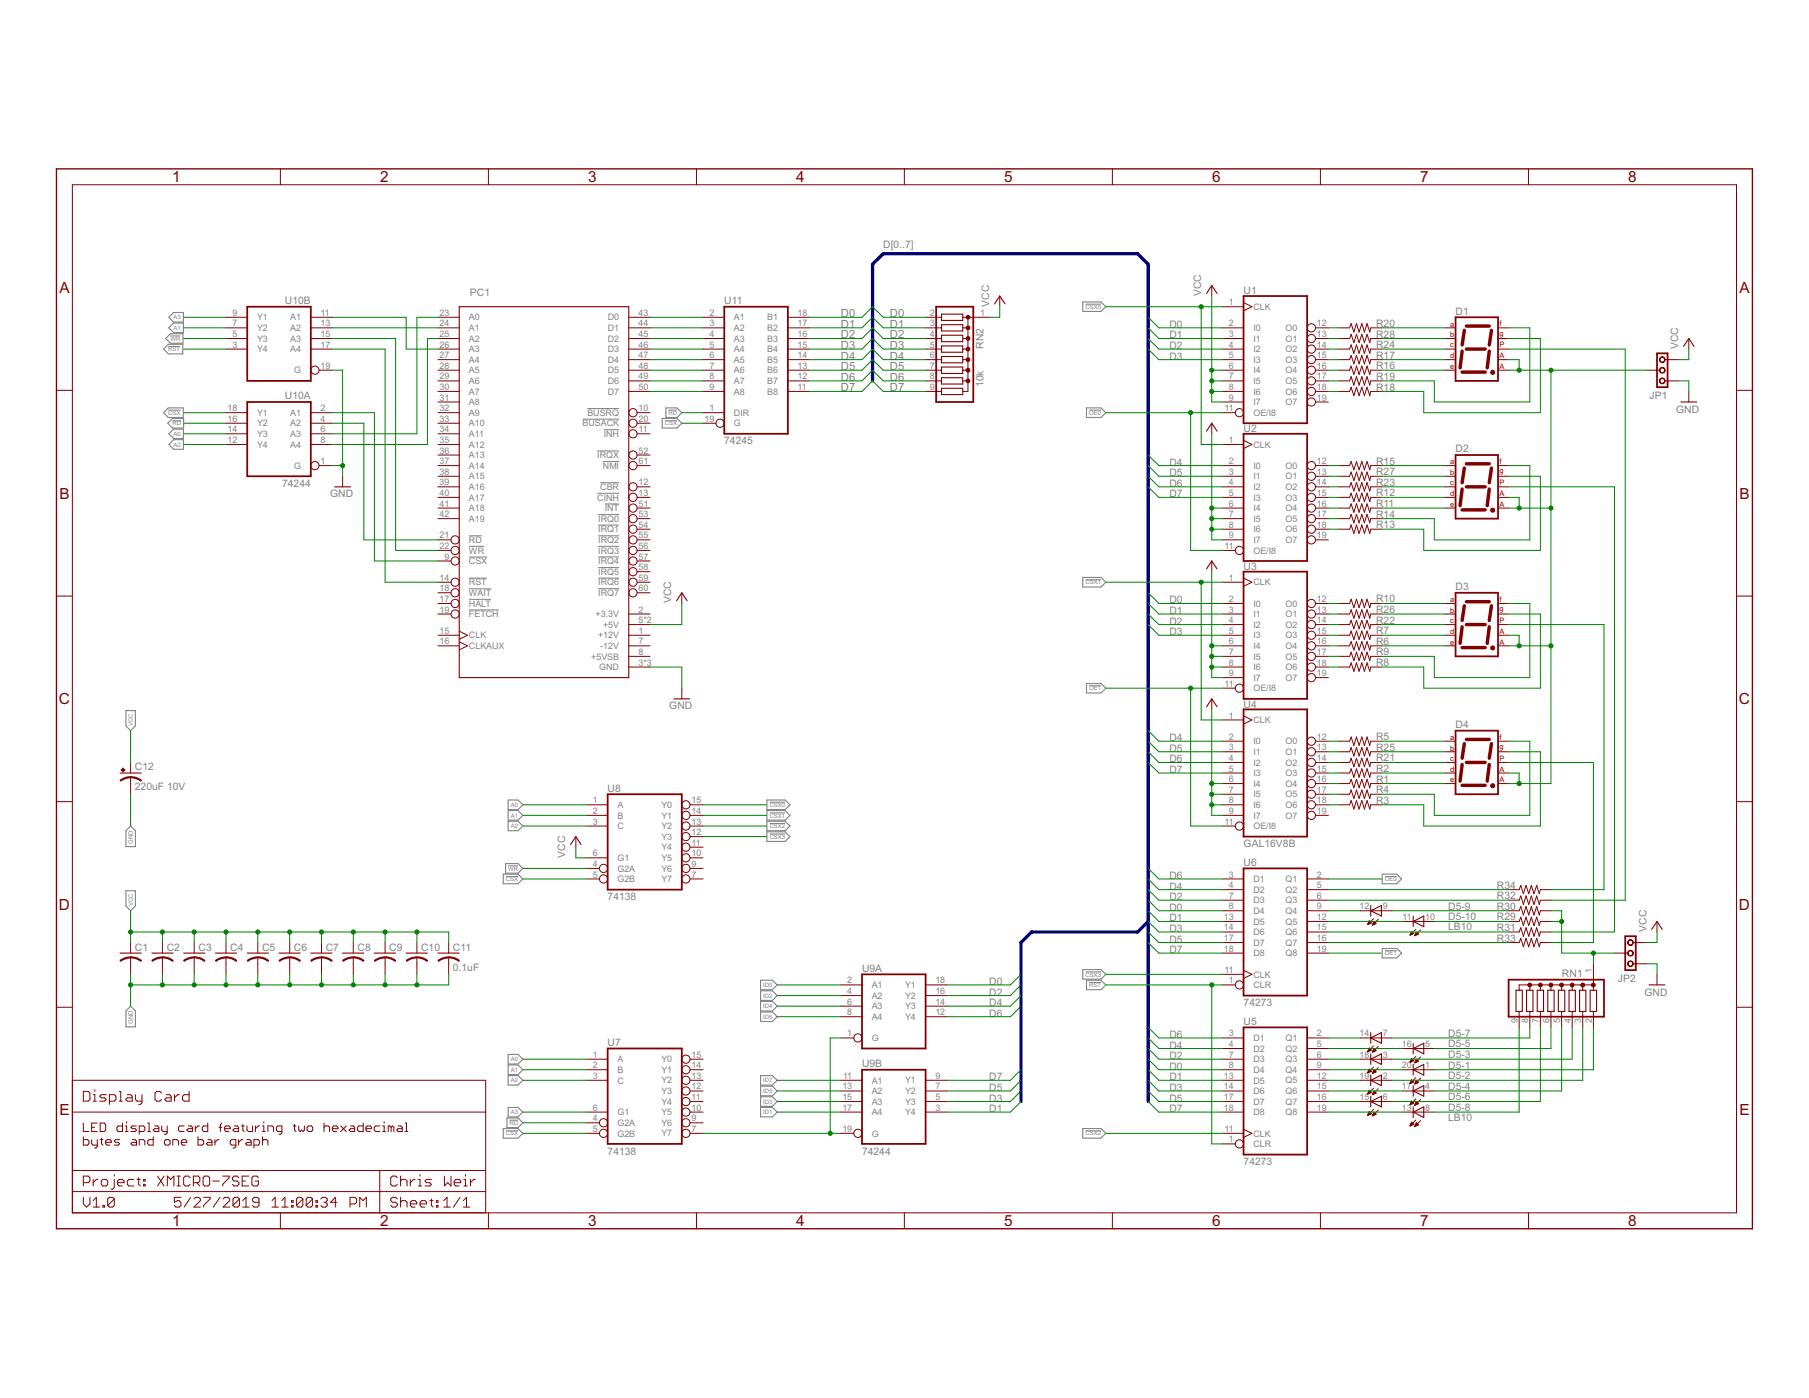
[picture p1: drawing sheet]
<svg xmlns="http://www.w3.org/2000/svg" width="279mm" height="216mm" viewBox="0 0 279 216" stroke-linecap="round" stroke-linejoin="round" font-family="sans-serif">
<defs><g id="words">
<g font-size="2.6" fill="#800000">
<text x="26.6" y="28.1">1</text>
<text x="58.7" y="28.1">2</text>
<text x="90.8" y="28.1">3</text>
<text x="123" y="28.1">4</text>
<text x="155.1" y="28.1">5</text>
<text x="187.2" y="28.1">6</text>
<text x="219.3" y="28.1">7</text>
<text x="251.5" y="28.1">8</text>
<text x="9.2" y="45.2">A</text>
<text x="268.6" y="45.2">A</text>
<text x="9.2" y="77">B</text>
<text x="268.6" y="77">B</text>
<text x="9.1" y="108.7">C</text>
<text x="268.6" y="108.7">C</text>
<text x="9.1" y="140.5">D</text>
<text x="268.6" y="140.5">D</text>
<text x="9.2" y="172.3">E</text>
<text x="268.6" y="172.3">E</text>
<text x="26.6" y="189.4">1</text>
<text x="58.7" y="189.4">2</text>
<text x="90.8" y="189.4">3</text>
<text x="123" y="189.4">4</text>
<text x="155.1" y="189.4">5</text>
<text x="187.2" y="189.4">6</text>
<text x="219.3" y="189.4">7</text>
<text x="251.5" y="189.4">8</text>
</g>
<g font-size="1.9" fill="#808080">
<text x="129.9" y="53.9">D3</text>
<text x="129.9" y="52.3">D2</text>
<text x="129.9" y="50.6">D1</text>
<text x="129.9" y="49">D0</text>
<text x="137.4" y="53.9">D3</text>
<text x="137.4" y="52.3">D2</text>
<text x="137.4" y="50.6">D1</text>
<text x="137.4" y="49">D0</text>
<text x="129.9" y="58.8">D6</text>
<text x="129.9" y="57.2">D5</text>
<text x="129.9" y="55.5">D4</text>
<text x="137.4" y="58.8">D6</text>
<text x="137.4" y="57.2">D5</text>
<text x="137.4" y="55.5">D4</text>
<text x="129.9" y="60.5">D7</text>
<text x="137.4" y="60.5">D7</text>
</g>
<g font-size="1.8" fill="#808080">
<text x="136.4" y="38.4">D[0..7]</text>
<text x="44" y="47">U10B</text>
<text x="72.6" y="45.7">PC1</text>
<text x="111.9" y="47">U11</text>
<text x="152.8" y="47.4" transform="rotate(-90 152.8 47.4)">VCC</text>
<text x="185.5" y="45.7" transform="rotate(-90 185.5 45.7)">VCC</text>
<text x="192.1" y="45.5">U1</text>
<text x="151.9" y="53.9" transform="rotate(-90 151.9 53.9)">RN2</text>
<text x="180.6" y="53.9">D2</text>
<text x="180.6" y="52.3">D1</text>
<text x="180.6" y="50.6">D0</text>
<text x="212.5" y="50.5">R20</text>
<text x="212.5" y="52.1">R28</text>
<text x="212.5" y="53.8">R24</text>
<text x="224.8" y="48.6">D1</text>
<text x="259.2" y="53.9" transform="rotate(-90 259.2 53.9)">VCC</text>
<text x="151.9" y="59.8" transform="rotate(-90 151.9 59.8)">10k</text>
<text x="180.6" y="55.5">D3</text>
<text x="212.5" y="55.4">R17</text>
<text x="212.5" y="57">R16</text>
<text x="212.5" y="58.7">R19</text>
<text x="44" y="61.7">U10A</text>
<text x="212.5" y="60.3">R18</text>
<text x="254.8" y="61.6">JP1</text>
<text x="258.9" y="63.7">GND</text>
<text x="111.9" y="68.6">74245</text>
<text x="180.6" y="71.9">D4</text>
<text x="192.1" y="66.8">U2</text>
<text x="212.5" y="71.8">R15</text>
<text x="224.8" y="69.9">D2</text>
<text x="43.6" y="75.2">74244</text>
<text x="51" y="76.8">GND</text>
<text x="180.6" y="76.8">D7</text>
<text x="180.6" y="75.2">D6</text>
<text x="180.6" y="73.5">D5</text>
<text x="212.5" y="73.4">R27</text>
<text x="212.5" y="75">R23</text>
<text x="212.5" y="76.7">R12</text>
<text x="212.5" y="78.3">R11</text>
<text x="212.5" y="79.9">R14</text>
<text x="212.5" y="81.6">R13</text>
<text x="192.1" y="88">U3</text>
<text x="103.7" y="93.2" transform="rotate(-90 103.7 93.2)">VCC</text>
<text x="180.6" y="94.8">D1</text>
<text x="180.6" y="93.2">D0</text>
<text x="212.5" y="93">R10</text>
<text x="212.5" y="94.7">R26</text>
<text x="224.8" y="91.1">D3</text>
<text x="180.6" y="98.1">D3</text>
<text x="180.6" y="96.5">D2</text>
<text x="212.5" y="96.3">R22</text>
<text x="212.5" y="98">R7</text>
<text x="212.5" y="99.6">R6</text>
<text x="212.5" y="101.2">R9</text>
<text x="212.5" y="102.9">R8</text>
<text x="103.4" y="109.6">GND</text>
<text x="192.1" y="109.3">U4</text>
<text x="224.8" y="112.4">D4</text>
<text x="20.8" y="119">C12</text>
<text x="180.6" y="119.4">D7</text>
<text x="180.6" y="117.7">D6</text>
<text x="180.6" y="116.1">D5</text>
<text x="180.6" y="114.5">D4</text>
<text x="212.5" y="114.3">R5</text>
<text x="212.5" y="116">R25</text>
<text x="212.5" y="117.6">R21</text>
<text x="212.5" y="119.2">R2</text>
<text x="20.8" y="122.1">220uF 10V</text>
<text x="93.8" y="122.2">U8</text>
<text x="212.5" y="120.9">R1</text>
<text x="212.5" y="122.5">R4</text>
<text x="212.5" y="124.1">R3</text>
<text x="192.1" y="130.8">GAL16V8B</text>
<text x="87.3" y="132.5" transform="rotate(-90 87.3 132.5)">VCC</text>
<text x="180.6" y="135.7">D6</text>
<text x="180.6" y="137.4">D4</text>
<text x="192.1" y="133.7">U6</text>
<text x="231.2" y="137.2">R34</text>
<text x="93.8" y="139">74138</text>
<text x="180.6" y="143.9">D3</text>
<text x="180.6" y="139">D2</text>
<text x="180.6" y="142.3">D1</text>
<text x="180.6" y="140.7">D0</text>
<text x="223.7" y="143.7">LB10</text>
<text x="223.7" y="140.5">D5-9</text>
<text x="223.7" y="142.1">D5-10</text>
<text x="231.2" y="140.5">R30</text>
<text x="231.2" y="142.1">R29</text>
<text x="231.2" y="143.8">R31</text>
<text x="231.2" y="138.9">R32</text>
<text x="254.3" y="143.9" transform="rotate(-90 254.3 143.9)">VCC</text>
<text x="20.8" y="146.8">C1</text>
<text x="25.7" y="146.8">C2</text>
<text x="30.7" y="146.8">C3</text>
<text x="35.6" y="146.8">C4</text>
<text x="40.5" y="146.8">C5</text>
<text x="45.4" y="146.8">C6</text>
<text x="50.3" y="146.8">C7</text>
<text x="55.2" y="146.8">C8</text>
<text x="60.1" y="146.8">C9</text>
<text x="65" y="146.8">C10</text>
<text x="69.9" y="149.9">0.1uF</text>
<text x="69.9" y="146.8">C11</text>
<text x="180.6" y="147.2">D7</text>
<text x="180.6" y="145.6">D5</text>
<text x="231.2" y="145.4">R33</text>
<text x="133.1" y="150.1">U9A</text>
<text x="152.8" y="155.4">D4</text>
<text x="152.8" y="153.8">D2</text>
<text x="152.8" y="152.1">D0</text>
<text x="192.1" y="155.4">74273</text>
<text x="241.2" y="150.9">RN1</text>
<text x="249.9" y="151.6">JP2</text>
<text x="254" y="153.8">GND</text>
<text x="93.8" y="161.5">U7</text>
<text x="152.8" y="157">D6</text>
<text x="180.6" y="160.3">D6</text>
<text x="180.6" y="161.9">D4</text>
<text x="192.1" y="158.3">U5</text>
<text x="223.7" y="161.8">D5-5</text>
<text x="223.7" y="160.1">D5-7</text>
<text x="133.1" y="164.8">U9B</text>
<text x="152.8" y="166.8">D7</text>
<text x="180.6" y="163.6">D2</text>
<text x="180.6" y="166.8">D1</text>
<text x="180.6" y="165.2">D0</text>
<text x="223.7" y="165">D5-1</text>
<text x="223.7" y="166.7">D5-2</text>
<text x="223.7" y="163.4">D5-3</text>
<text x="152.8" y="168.5">D5</text>
<text x="152.8" y="170.1">D3</text>
<text x="152.8" y="171.8">D1</text>
<text x="180.6" y="171.8">D7</text>
<text x="180.6" y="170.1">D5</text>
<text x="180.6" y="168.5">D3</text>
<text x="223.7" y="173.1">LB10</text>
<text x="223.7" y="168.3">D5-4</text>
<text x="223.7" y="170">D5-6</text>
<text x="223.7" y="171.6">D5-8</text>
<text x="93.8" y="178.3">74138</text>
<text x="133.1" y="178.3">74244</text>
<text x="192.1" y="179.9">74273</text>
</g>
<g font-size="1.5" fill="#808080">
<text x="189.8" y="47.1">1</text>
<text x="193.6" y="47.9">CLK</text>
<text x="35.9" y="53.7">3</text>
<text x="35.9" y="52">5</text>
<text x="35.9" y="50.4">7</text>
<text x="35.9" y="48.8">9</text>
<text x="39.7" y="52.8">Y3</text>
<text x="39.7" y="51.1">Y2</text>
<text x="39.7" y="49.5">Y1</text>
<text x="44.8" y="49.5">A1</text>
<text x="44.8" y="51.1">A2</text>
<text x="44.8" y="52.8">A3</text>
<text x="49.5" y="48.8">11</text>
<text x="49.5" y="50.4">13</text>
<text x="49.5" y="52">15</text>
<text x="49.5" y="53.7">17</text>
<text x="67.9" y="48.8">23</text>
<text x="67.9" y="50.4">24</text>
<text x="67.9" y="52">25</text>
<text x="67.9" y="53.7">26</text>
<text x="72.4" y="49.5">A0</text>
<text x="72.4" y="51.1">A1</text>
<text x="72.4" y="52.8">A2</text>
<text x="93.9" y="49.5">D0</text>
<text x="93.9" y="51.1">D1</text>
<text x="93.9" y="52.8">D2</text>
<text x="98.6" y="48.8">43</text>
<text x="98.6" y="50.4">44</text>
<text x="98.6" y="52">45</text>
<text x="98.6" y="53.7">46</text>
<text x="109.6" y="48.8">2</text>
<text x="109.6" y="50.4">3</text>
<text x="109.6" y="52">4</text>
<text x="109.6" y="53.7">5</text>
<text x="113.4" y="49.5">A1</text>
<text x="113.4" y="51.1">A2</text>
<text x="113.4" y="52.8">A3</text>
<text x="118.5" y="52.8">B3</text>
<text x="118.5" y="51.1">B2</text>
<text x="118.5" y="49.5">B1</text>
<text x="123.2" y="53.7">15</text>
<text x="123.2" y="52">16</text>
<text x="123.2" y="50.4">17</text>
<text x="123.2" y="48.8">18</text>
<text x="143.6" y="48.8">2</text>
<text x="143.6" y="50.4">3</text>
<text x="143.6" y="52">4</text>
<text x="143.6" y="53.7">5</text>
<text x="151.4" y="48.8">1</text>
<text x="189.8" y="50.4">2</text>
<text x="189.8" y="52">3</text>
<text x="189.8" y="53.7">4</text>
<text x="193.6" y="51.1">I0</text>
<text x="193.6" y="52.8">I1</text>
<text x="198.5" y="52.8">O1</text>
<text x="198.5" y="51.1">O0</text>
<text x="203.4" y="52">13</text>
<text x="203.4" y="53.7">14</text>
<text x="203.4" y="50.4">12</text>
<text x="39.7" y="54.4">Y4</text>
<text x="44.8" y="54.4">A4</text>
<text x="45.4" y="57.7">G</text>
<text x="49.5" y="57">19</text>
<text x="67.9" y="55.3">27</text>
<text x="67.9" y="57">28</text>
<text x="67.9" y="58.6">29</text>
<text x="72.4" y="54.4">A3</text>
<text x="72.4" y="56">A4</text>
<text x="72.4" y="57.7">A5</text>
<text x="72.4" y="59.3">A6</text>
<text x="93.9" y="54.4">D3</text>
<text x="93.9" y="56">D4</text>
<text x="93.9" y="57.7">D5</text>
<text x="93.9" y="59.3">D6</text>
<text x="98.6" y="55.3">47</text>
<text x="98.6" y="57">48</text>
<text x="98.6" y="58.6">49</text>
<text x="109.6" y="55.3">6</text>
<text x="109.6" y="57">7</text>
<text x="109.6" y="58.6">8</text>
<text x="113.4" y="54.4">A4</text>
<text x="113.4" y="56">A5</text>
<text x="113.4" y="57.7">A6</text>
<text x="113.4" y="59.3">A7</text>
<text x="118.5" y="59.3">B7</text>
<text x="118.5" y="57.7">B6</text>
<text x="118.5" y="56">B5</text>
<text x="118.5" y="54.4">B4</text>
<text x="123.2" y="58.6">12</text>
<text x="123.2" y="57">13</text>
<text x="123.2" y="55.3">14</text>
<text x="143.6" y="55.3">6</text>
<text x="143.6" y="57">7</text>
<text x="143.6" y="58.6">8</text>
<text x="189.8" y="55.3">5</text>
<text x="189.8" y="57">6</text>
<text x="189.8" y="58.6">7</text>
<text x="193.6" y="54.4">I2</text>
<text x="193.6" y="56">I3</text>
<text x="193.6" y="57.7">I4</text>
<text x="193.6" y="59.3">I5</text>
<text x="198.5" y="54.4">O2</text>
<text x="198.5" y="56">O3</text>
<text x="198.5" y="57.7">O4</text>
<text x="198.5" y="59.3">O5</text>
<text x="203.4" y="55.3">15</text>
<text x="203.4" y="57">16</text>
<text x="203.4" y="58.6">17</text>
<text x="35.2" y="65.1">16</text>
<text x="35.2" y="63.5">18</text>
<text x="39.7" y="65.8">Y2</text>
<text x="39.7" y="64.2">Y1</text>
<text x="44.8" y="64.2">A1</text>
<text x="44.8" y="65.9">A2</text>
<text x="49.5" y="63.5">2</text>
<text x="49.5" y="65.1">4</text>
<text x="67.9" y="60.2">30</text>
<text x="67.9" y="61.9">31</text>
<text x="67.9" y="63.5">32</text>
<text x="67.9" y="65.1">33</text>
<text x="72.4" y="60.9">A7</text>
<text x="72.4" y="62.6">A8</text>
<text x="72.4" y="64.2">A9</text>
<text x="72.4" y="65.9">A10</text>
<text x="90" y="65.8">BUSACK</text>
<text x="90.7" y="64.2">BUSRQ</text>
<text x="93.9" y="60.9">D7</text>
<text x="98.6" y="60.2">50</text>
<text x="98.6" y="65.1">20</text>
<text x="98.6" y="63.5">10</text>
<text x="108.8" y="65.1">19</text>
<text x="109.6" y="63.5">1</text>
<text x="109.6" y="60.2">9</text>
<text x="113.4" y="64.2">DIR</text>
<text x="113.4" y="60.9">A8</text>
<text x="113.4" y="65.9">G</text>
<text x="118.5" y="60.9">B8</text>
<text x="123.2" y="60.2">11</text>
<text x="143.6" y="60.2">9</text>
<text x="189.1" y="63.5">11</text>
<text x="189.8" y="60.2">8</text>
<text x="189.8" y="61.9">9</text>
<text x="193.6" y="60.9">I6</text>
<text x="193.6" y="62.6">I7</text>
<text x="193.6" y="64.2">OE/I8</text>
<text x="198.5" y="60.9">O6</text>
<text x="198.5" y="62.6">O7</text>
<text x="203.4" y="60.2">18</text>
<text x="203.4" y="61.9">19</text>
<text x="35.2" y="68.4">12</text>
<text x="35.2" y="66.8">14</text>
<text x="39.7" y="69.1">Y4</text>
<text x="39.7" y="67.5">Y3</text>
<text x="44.8" y="67.5">A3</text>
<text x="44.8" y="69.1">A4</text>
<text x="49.5" y="71.7">1</text>
<text x="49.5" y="66.8">6</text>
<text x="49.5" y="68.4">8</text>
<text x="67.9" y="66.8">34</text>
<text x="67.9" y="68.4">35</text>
<text x="67.9" y="70">36</text>
<text x="67.9" y="71.7">37</text>
<text x="72.4" y="67.5">A11</text>
<text x="72.4" y="69.1">A12</text>
<text x="72.4" y="70.8">A13</text>
<text x="92.3" y="70.8">IRQX</text>
<text x="93.2" y="67.5">INH</text>
<text x="98.6" y="70">52</text>
<text x="98.6" y="71.7">61</text>
<text x="98.6" y="66.8">11</text>
<text x="189.8" y="71.7">2</text>
<text x="189.8" y="68.4">1</text>
<text x="193.6" y="69.1">CLK</text>
<text x="203.4" y="71.7">12</text>
<text x="45.4" y="72.4">G</text>
<text x="67.9" y="73.3">38</text>
<text x="67.9" y="76.6">40</text>
<text x="67.9" y="75">39</text>
<text x="72.4" y="72.4">A14</text>
<text x="72.4" y="74">A15</text>
<text x="72.4" y="77.3">A17</text>
<text x="72.4" y="75.7">A16</text>
<text x="92.3" y="77.3">CINH</text>
<text x="92.7" y="75.7">CBR</text>
<text x="93.1" y="72.4">NMI</text>
<text x="98.6" y="75">12</text>
<text x="98.6" y="76.6">13</text>
<text x="189.8" y="73.3">3</text>
<text x="189.8" y="75">4</text>
<text x="189.8" y="76.6">5</text>
<text x="193.6" y="72.4">I0</text>
<text x="193.6" y="74">I1</text>
<text x="193.6" y="75.7">I2</text>
<text x="193.6" y="77.3">I3</text>
<text x="198.5" y="74">O1</text>
<text x="198.5" y="75.7">O2</text>
<text x="198.5" y="77.3">O3</text>
<text x="198.5" y="72.4">O0</text>
<text x="203.4" y="73.3">13</text>
<text x="203.4" y="75">14</text>
<text x="203.4" y="76.6">15</text>
<text x="67.9" y="78.2">41</text>
<text x="67.9" y="83.1">21</text>
<text x="67.9" y="79.9">42</text>
<text x="72.4" y="79">A18</text>
<text x="72.4" y="83.9">RD</text>
<text x="72.4" y="80.6">A19</text>
<text x="92.4" y="83.9">IRQ2</text>
<text x="92.4" y="82.2">IRQ1</text>
<text x="92.4" y="80.6">IRQ0</text>
<text x="93.4" y="78.9">INT</text>
<text x="98.6" y="78.2">51</text>
<text x="98.6" y="83.1">55</text>
<text x="98.6" y="81.5">54</text>
<text x="98.6" y="79.9">53</text>
<text x="189.8" y="78.2">6</text>
<text x="189.8" y="79.9">7</text>
<text x="189.8" y="81.5">8</text>
<text x="189.8" y="83.1">9</text>
<text x="193.6" y="79">I4</text>
<text x="193.6" y="80.6">I5</text>
<text x="193.6" y="82.2">I6</text>
<text x="193.6" y="83.9">I7</text>
<text x="198.5" y="78.9">O4</text>
<text x="198.5" y="80.6">O5</text>
<text x="198.5" y="82.2">O6</text>
<text x="198.5" y="83.9">O7</text>
<text x="203.4" y="78.2">16</text>
<text x="203.4" y="79.9">17</text>
<text x="203.4" y="81.5">18</text>
<text x="203.4" y="83.1">19</text>
<text x="67.9" y="84.8">22</text>
<text x="67.9" y="89.7">14</text>
<text x="68.7" y="86.4">9</text>
<text x="72.4" y="85.5">WR</text>
<text x="72.4" y="87.1">CSX</text>
<text x="92.4" y="88.8">IRQ5</text>
<text x="92.4" y="87.1">IRQ4</text>
<text x="92.4" y="85.5">IRQ3</text>
<text x="98.6" y="89.7">59</text>
<text x="98.6" y="88.1">58</text>
<text x="98.6" y="86.4">57</text>
<text x="98.6" y="84.8">56</text>
<text x="189.1" y="84.8">11</text>
<text x="189.8" y="89.7">1</text>
<text x="193.6" y="85.5">OE/I8</text>
<text x="67.9" y="94.6">19</text>
<text x="67.9" y="93">17</text>
<text x="67.9" y="91.3">18</text>
<text x="72.4" y="95.3">FETCH</text>
<text x="72.4" y="93.7">HALT</text>
<text x="72.4" y="92">WAIT</text>
<text x="72.4" y="90.4">RST</text>
<text x="92" y="95.3">+3.3V</text>
<text x="92.4" y="92">IRQ7</text>
<text x="92.4" y="90.4">IRQ6</text>
<text x="98.6" y="91.3">60</text>
<text x="98.6" y="94.6">2</text>
<text x="189.8" y="93">2</text>
<text x="189.8" y="94.6">3</text>
<text x="193.6" y="93.7">I0</text>
<text x="193.6" y="95.3">I1</text>
<text x="193.6" y="90.4">CLK</text>
<text x="198.5" y="95.3">O1</text>
<text x="198.5" y="93.7">O0</text>
<text x="203.4" y="94.6">13</text>
<text x="203.4" y="93">12</text>
<text x="67.9" y="97.9">15</text>
<text x="67.9" y="99.5">16</text>
<text x="72.4" y="98.6">CLK</text>
<text x="72.4" y="100.2">CLKAUX</text>
<text x="91.3" y="101.9">+5VSB</text>
<text x="92.4" y="98.6">+12V</text>
<text x="92.7" y="100.2">-12V</text>
<text x="93.1" y="96.9">+5V</text>
<text x="98.6" y="97.9">1</text>
<text x="98.6" y="99.5">7</text>
<text x="98.6" y="101.1">8</text>
<text x="98.6" y="96.2">5*2</text>
<text x="189.8" y="96.2">4</text>
<text x="189.8" y="97.9">5</text>
<text x="189.8" y="99.5">6</text>
<text x="189.8" y="101.1">7</text>
<text x="193.6" y="97">I2</text>
<text x="193.6" y="98.6">I3</text>
<text x="193.6" y="100.2">I4</text>
<text x="193.6" y="101.9">I5</text>
<text x="198.5" y="96.9">O2</text>
<text x="198.5" y="98.6">O3</text>
<text x="198.5" y="100.2">O4</text>
<text x="198.5" y="101.9">O5</text>
<text x="203.4" y="96.2">14</text>
<text x="203.4" y="97.9">15</text>
<text x="203.4" y="99.5">16</text>
<text x="203.4" y="101.1">17</text>
<text x="92.5" y="103.5">GND</text>
<text x="98.6" y="102.8">3*3</text>
<text x="189.1" y="106.1">11</text>
<text x="189.8" y="102.8">8</text>
<text x="189.8" y="104.4">9</text>
<text x="193.6" y="103.5">I6</text>
<text x="193.6" y="105.1">I7</text>
<text x="193.6" y="106.8">OE/I8</text>
<text x="198.5" y="103.5">O6</text>
<text x="198.5" y="105.1">O7</text>
<text x="203.4" y="102.8">18</text>
<text x="203.4" y="104.4">19</text>
<text x="189.8" y="111">1</text>
<text x="193.6" y="111.7">CLK</text>
<text x="189.8" y="114.2">2</text>
<text x="189.8" y="115.9">3</text>
<text x="189.8" y="117.5">4</text>
<text x="189.8" y="119.1">5</text>
<text x="193.6" y="115">I0</text>
<text x="193.6" y="116.6">I1</text>
<text x="193.6" y="118.2">I2</text>
<text x="193.6" y="119.9">I3</text>
<text x="198.5" y="116.6">O1</text>
<text x="198.5" y="118.2">O2</text>
<text x="198.5" y="119.9">O3</text>
<text x="198.5" y="115">O0</text>
<text x="203.4" y="115.9">13</text>
<text x="203.4" y="117.5">14</text>
<text x="203.4" y="119.1">15</text>
<text x="203.4" y="114.2">12</text>
<text x="91.6" y="124.1">1</text>
<text x="91.6" y="125.7">2</text>
<text x="95.4" y="124.8">A</text>
<text x="102.2" y="124.8">Y0</text>
<text x="106.8" y="125.7">14</text>
<text x="106.8" y="124.1">15</text>
<text x="189.8" y="120.8">6</text>
<text x="189.8" y="122.4">7</text>
<text x="189.8" y="124.1">8</text>
<text x="189.8" y="125.7">9</text>
<text x="193.6" y="121.5">I4</text>
<text x="193.6" y="123.1">I5</text>
<text x="193.6" y="124.8">I6</text>
<text x="198.5" y="121.5">O4</text>
<text x="198.5" y="123.1">O5</text>
<text x="198.5" y="124.8">O6</text>
<text x="203.4" y="120.8">16</text>
<text x="203.4" y="122.4">17</text>
<text x="203.4" y="124.1">18</text>
<text x="203.4" y="125.7">19</text>
<text x="91.6" y="127.3">3</text>
<text x="95.4" y="126.4">B</text>
<text x="95.4" y="128.1">C</text>
<text x="102.2" y="131.3">Y4</text>
<text x="102.2" y="129.7">Y3</text>
<text x="102.2" y="128">Y2</text>
<text x="102.2" y="126.4">Y1</text>
<text x="106.8" y="130.6">11</text>
<text x="106.8" y="129">12</text>
<text x="106.8" y="127.3">13</text>
<text x="189.1" y="127.3">11</text>
<text x="193.6" y="126.4">I7</text>
<text x="193.6" y="128.1">OE/I8</text>
<text x="198.5" y="126.4">O7</text>
<text x="91.6" y="133.9">4</text>
<text x="91.6" y="135.5">5</text>
<text x="91.6" y="132.2">6</text>
<text x="95.4" y="134.6">G2A</text>
<text x="95.4" y="136.2">G2B</text>
<text x="95.4" y="133">G1</text>
<text x="102.2" y="136.2">Y7</text>
<text x="102.2" y="134.6">Y6</text>
<text x="102.2" y="133">Y5</text>
<text x="106.8" y="135.5">7</text>
<text x="106.8" y="133.9">9</text>
<text x="106.8" y="132.2">10</text>
<text x="189.8" y="135.5">3</text>
<text x="189.8" y="137.2">4</text>
<text x="193.6" y="136.2">D1</text>
<text x="193.6" y="137.9">D2</text>
<text x="198.5" y="136.2">Q1</text>
<text x="198.5" y="137.9">Q2</text>
<text x="203.4" y="135.5">2</text>
<text x="203.4" y="137.2">5</text>
<text x="189" y="142.1">13</text>
<text x="189" y="143.7">14</text>
<text x="189.8" y="138.8">7</text>
<text x="189.8" y="140.4">8</text>
<text x="193.6" y="139.5">D3</text>
<text x="193.6" y="141.1">D4</text>
<text x="193.6" y="142.8">D5</text>
<text x="198.5" y="139.5">Q3</text>
<text x="198.5" y="141.1">Q4</text>
<text x="198.5" y="142.8">Q5</text>
<text x="203.4" y="138.8">6</text>
<text x="203.4" y="140.4">9</text>
<text x="203.4" y="142.1">12</text>
<text x="203.4" y="143.7">15</text>
<text x="210" y="140.4">12</text>
<text x="213.6" y="140.4">9</text>
<text x="216.6" y="142.1">11</text>
<text x="220.1" y="142.1">10</text>
<text x="189" y="145.3">17</text>
<text x="189" y="147">18</text>
<text x="193.6" y="144.4">D6</text>
<text x="193.6" y="146.1">D7</text>
<text x="193.6" y="147.7">D8</text>
<text x="198.5" y="144.4">Q6</text>
<text x="198.5" y="146">Q7</text>
<text x="198.5" y="147.7">Q8</text>
<text x="203.4" y="145.3">16</text>
<text x="203.4" y="147">19</text>
<text x="130.9" y="151.9">2</text>
<text x="130.9" y="153.5">4</text>
<text x="130.9" y="155.2">6</text>
<text x="134.6" y="152.6">A1</text>
<text x="134.6" y="154.2">A2</text>
<text x="134.6" y="155.9">A3</text>
<text x="139.8" y="155.9">Y3</text>
<text x="139.8" y="154.2">Y2</text>
<text x="139.8" y="152.6">Y1</text>
<text x="144.5" y="155.2">14</text>
<text x="144.5" y="153.5">16</text>
<text x="144.5" y="151.9">18</text>
<text x="189.1" y="150.2">11</text>
<text x="189.8" y="151.9">1</text>
<text x="193.6" y="152.6">CLR</text>
<text x="193.6" y="151">CLK</text>
<text x="245.9" y="150.2" transform="rotate(-90 245.9 150.2)">1</text>
<text x="130.9" y="160.1">1</text>
<text x="130.9" y="156.8">8</text>
<text x="134.6" y="160.8">G</text>
<text x="134.6" y="157.5">A4</text>
<text x="139.8" y="157.5">Y4</text>
<text x="144.5" y="156.8">12</text>
<text x="189.8" y="160.1">3</text>
<text x="189.8" y="161.7">4</text>
<text x="193.6" y="160.8">D1</text>
<text x="198.5" y="160.8">Q1</text>
<text x="203.4" y="160.1">2</text>
<text x="203.4" y="161.7">5</text>
<text x="210" y="160.1">14</text>
<text x="213.6" y="160.1">7</text>
<text x="216.5" y="161.7">16</text>
<text x="220.1" y="161.7">5</text>
<text x="234.4" y="158" transform="rotate(-90 234.4 158)">9</text>
<text x="236" y="158" transform="rotate(-90 236 158)">8</text>
<text x="237.7" y="158" transform="rotate(-90 237.7 158)">7</text>
<text x="239.3" y="158" transform="rotate(-90 239.3 158)">6</text>
<text x="241" y="158" transform="rotate(-90 241 158)">5</text>
<text x="242.6" y="158" transform="rotate(-90 242.6 158)">4</text>
<text x="244.2" y="158" transform="rotate(-90 244.2 158)">3</text>
<text x="245.9" y="158" transform="rotate(-90 245.9 158)">2</text>
<text x="91.6" y="163.3">1</text>
<text x="91.6" y="165">2</text>
<text x="91.6" y="166.6">3</text>
<text x="95.4" y="164.1">A</text>
<text x="95.4" y="165.7">B</text>
<text x="95.4" y="167.3">C</text>
<text x="102.2" y="167.3">Y2</text>
<text x="102.2" y="165.7">Y1</text>
<text x="102.2" y="164.1">Y0</text>
<text x="106.8" y="166.6">13</text>
<text x="106.8" y="165">14</text>
<text x="106.8" y="163.3">15</text>
<text x="130.2" y="166.6">11</text>
<text x="134.6" y="167.3">A1</text>
<text x="139.8" y="167.3">Y1</text>
<text x="144.5" y="166.6">9</text>
<text x="189" y="166.6">13</text>
<text x="189.8" y="163.3">7</text>
<text x="189.8" y="165">8</text>
<text x="193.6" y="162.4">D2</text>
<text x="193.6" y="164.1">D3</text>
<text x="193.6" y="165.7">D4</text>
<text x="193.6" y="167.3">D5</text>
<text x="198.5" y="162.4">Q2</text>
<text x="198.5" y="164.1">Q3</text>
<text x="198.5" y="165.7">Q4</text>
<text x="198.5" y="167.3">Q5</text>
<text x="203.4" y="163.3">6</text>
<text x="203.4" y="165">9</text>
<text x="203.4" y="166.6">12</text>
<text x="210" y="166.6">19</text>
<text x="210" y="163.3">18</text>
<text x="213.6" y="166.6">2</text>
<text x="213.6" y="163.3">3</text>
<text x="216.5" y="165">20</text>
<text x="220.1" y="165">1</text>
<text x="91.6" y="173.2">4</text>
<text x="91.6" y="171.5">6</text>
<text x="95.4" y="173.9">G2A</text>
<text x="95.4" y="172.2">G1</text>
<text x="102.2" y="173.9">Y6</text>
<text x="102.2" y="172.2">Y5</text>
<text x="102.2" y="170.6">Y4</text>
<text x="102.2" y="169">Y3</text>
<text x="106.8" y="173.2">9</text>
<text x="106.8" y="171.5">10</text>
<text x="106.8" y="169.9">11</text>
<text x="106.8" y="168.3">12</text>
<text x="130.1" y="168.3">13</text>
<text x="130.1" y="169.9">15</text>
<text x="130.1" y="171.5">17</text>
<text x="134.6" y="169">A2</text>
<text x="134.6" y="170.6">A3</text>
<text x="134.6" y="172.2">A4</text>
<text x="139.8" y="172.2">Y4</text>
<text x="139.8" y="170.6">Y3</text>
<text x="139.8" y="169">Y2</text>
<text x="144.5" y="171.5">3</text>
<text x="144.5" y="169.9">5</text>
<text x="144.5" y="168.3">7</text>
<text x="189" y="168.3">14</text>
<text x="189" y="169.9">17</text>
<text x="189" y="171.5">18</text>
<text x="193.6" y="169">D6</text>
<text x="193.6" y="170.6">D7</text>
<text x="193.6" y="172.2">D8</text>
<text x="198.5" y="169">Q6</text>
<text x="198.5" y="170.6">Q7</text>
<text x="198.5" y="172.2">Q8</text>
<text x="203.4" y="168.3">15</text>
<text x="203.4" y="169.9">16</text>
<text x="203.4" y="171.5">19</text>
<text x="210" y="169.9">15</text>
<text x="213.6" y="169.9">6</text>
<text x="216.5" y="168.3">17</text>
<text x="216.5" y="171.5">13</text>
<text x="220.1" y="168.3">4</text>
<text x="220.1" y="171.5">8</text>
<text x="91.6" y="174.8">5</text>
<text x="95.4" y="175.5">G2B</text>
<text x="102.2" y="175.5">Y7</text>
<text x="106.8" y="174.8">7</text>
<text x="130.1" y="174.8">19</text>
<text x="134.6" y="175.5">G</text>
<text x="189.1" y="174.8">11</text>
<text x="189.8" y="176.4">1</text>
<text x="193.6" y="177.2">CLR</text>
<text x="193.6" y="175.5">CLK</text>
</g>
<g font-size="1.3" fill="#800000">
<text x="224" y="50.4">a</text>
<text x="224" y="52.1">b</text>
<text x="224" y="53.6">c</text>
<text x="231.6" y="50.4">f</text>
<text x="231.6" y="51.8">g</text>
<text x="231.6" y="53.6">P</text>
<text x="224" y="55.3">d</text>
<text x="224" y="57">e</text>
<text x="231.6" y="55.3">A</text>
<text x="231.6" y="57">A</text>
<text x="224" y="71.7">a</text>
<text x="231.6" y="71.7">f</text>
<text x="224" y="73.4">b</text>
<text x="224" y="74.9">c</text>
<text x="224" y="76.6">d</text>
<text x="231.6" y="73.1">g</text>
<text x="231.6" y="74.9">P</text>
<text x="231.6" y="76.6">A</text>
<text x="224" y="78.3">e</text>
<text x="231.6" y="78.3">A</text>
<text x="224" y="93">a</text>
<text x="224" y="94.7">b</text>
<text x="231.6" y="93">f</text>
<text x="231.6" y="94.4">g</text>
<text x="224" y="96.2">c</text>
<text x="224" y="97.9">d</text>
<text x="224" y="99.6">e</text>
<text x="231.6" y="96.2">P</text>
<text x="231.6" y="97.9">A</text>
<text x="231.6" y="99.6">A</text>
<text x="224" y="114.3">a</text>
<text x="224" y="115.9">b</text>
<text x="224" y="117.5">c</text>
<text x="224" y="119.2">d</text>
<text x="231.6" y="114.3">f</text>
<text x="231.6" y="115.7">g</text>
<text x="231.6" y="117.5">P</text>
<text x="231.6" y="119.2">A</text>
<text x="224" y="120.8">e</text>
<text x="231.6" y="120.8">A</text>
</g>
<g font-size="1" fill="#808080">
<text x="167.7" y="47.7">CSX0</text>
<text x="26.3" y="52.6">WR</text>
<text x="26.8" y="51">A1</text>
<text x="26.8" y="49.3">A3</text>
<text x="26" y="54.2">RST</text>
<text x="26" y="64.1">CSX</text>
<text x="26.6" y="65.7">RD</text>
<text x="102.7" y="65.7">CSX</text>
<text x="103.3" y="64.1">RD</text>
<text x="168.2" y="64.1">OE0</text>
<text x="26.8" y="69">A2</text>
<text x="26.8" y="67.3">A0</text>
<text x="167.7" y="90.2">CSX1</text>
<text x="168.2" y="106.6">OE1</text>
<text x="20.5" y="112.1" transform="rotate(-90 20.5 112.1)">VCC</text>
<text x="78.9" y="124.6">A0</text>
<text x="118.9" y="124.6">CSX0</text>
<text x="20.5" y="130.3" transform="rotate(-90 20.5 130.3)">GND</text>
<text x="78.9" y="127.9">A2</text>
<text x="78.9" y="126.3">A1</text>
<text x="118.9" y="126.3">CSX1</text>
<text x="118.9" y="127.9">CSX2</text>
<text x="118.9" y="129.5">CSX3</text>
<text x="78.1" y="136.1">CSX</text>
<text x="78.5" y="134.4">WR</text>
<text x="213.9" y="136.1">OE0</text>
<text x="20.5" y="139.9" transform="rotate(-90 20.5 139.9)">VCC</text>
<text x="213.9" y="147.5">OE1</text>
<text x="117.9" y="152.4">ID0</text>
<text x="117.9" y="155.7">ID4</text>
<text x="117.9" y="154.1">ID2</text>
<text x="167.7" y="150.8">CSX3</text>
<text x="168.2" y="152.4">RST</text>
<text x="20.5" y="158.1" transform="rotate(-90 20.5 158.1)">GND</text>
<text x="117.9" y="157.4">ID6</text>
<text x="78.9" y="167.2">A2</text>
<text x="78.9" y="165.5">A1</text>
<text x="78.9" y="163.9">A0</text>
<text x="117.9" y="167.2">ID7</text>
<text x="78.7" y="173.7">RD</text>
<text x="78.9" y="172.1">A3</text>
<text x="117.9" y="168.8">ID5</text>
<text x="117.9" y="170.4">ID3</text>
<text x="117.9" y="172.1">ID1</text>
<text x="78.1" y="175.4">CSX</text>
<text x="167.7" y="175.4">CSX2</text>
</g>
</g></defs>
<g fill="none" stroke="#808080" stroke-width=".15">
<path d="M26 53.5h1.8M26.3 51.9h1.6M167.7 47h2.4M26 63.3h1.9M26.6 65h1.4M90 64.7h5.6M90.7 63.1h4.9M92.2 69.6h3.4M92.2 76.2h3.4M92.4 79.5h3.2M92.7 74.5h2.9M93.1 71.3h2.5"/>
<path d="M93.2 66.4h2.4M93.4 77.8h2.2M102.7 65h1.9M103.3 63.3h1.3M168.2 63.3h1.9M72.4 94.2h4.6M72.4 92.6h3.4M72.4 84.4h2.4M72.4 86h2.8M72.4 89.3h2.8M72.4 82.7h2M72.4 90.9h3.5"/>
<path d="M92.4 84.4h3.2M92.4 90.9h3.2M92.4 89.3h3.2M92.4 87.7h3.2M92.4 86h3.2M92.4 82.7h3.2M92.4 81.1h3.2M167.7 89.5h2.4M168.2 105.9h1.9M78.1 135.4h1.9M78.5 133.7h1.5M118.9 123.9h2.4"/>
<path d="M118.9 125.5h2.4M118.9 127.2h2.4M118.9 128.8h2.4M213.9 135.4h1.8M167.7 150.1h2.4M168.2 151.7h1.9M213.9 146.8h1.8M78.1 174.6h1.9M78.7 173h1.3M167.7 174.6h2.4"/>
</g>
<g fill="none" stroke="#808080" stroke-width=".17">
<path d="M25.3 53.9l.7-.7h2.2v1.5h-2.2zM26.1 49l.7-.7h1.5v1.4h-1.5zM26.1 50.6l.7-.7h1.5v1.5h-1.5zM26.3 51.5h2v1.5h-2l-.7-.7zM167.2 46.6h2.9l.7 .8-.7 .7h-2.9zM25.3 63.7l.7-.7h2.3v1.5h-2.3zM25.9 65.4l.7-.8h1.8v1.5h-1.8zM26.1 67l.7-.7h1.5v1.4h-1.5zM26.8 67.9h1.5v1.5h-1.5l-.7-.8zM102.3 64.6h2.3l.7 .8-.7 .7h-2.3zM102.8 63h1.8l.7 .7-.7 .8h-1.8zM167.8 63h2.3l.7 .7-.7 .8h-2.3z"/>
<path d="M167.2 89.2h2.9l.7 .7-.7 .8h-2.9zM19.5 109.7h1.4v2.4l-.7 .7-.7-.7zM167.8 105.6h2.3l.7 .7-.7 .7h-2.3zM19.5 137.6h1.4v2.3l-.7 .8-.7-.8zM20.2 127.6l.7 .7v2.4h-1.4v-2.4zM77.7 135h2.3l.8 .7-.8 .8h-2.3zM78.1 133.4h1.9l.8 .7-.8 .8h-1.9zM78.5 126.8h1.5l.8 .8-.8 .7h-1.5zM78.5 123.5h1.5l.8 .8-.8 .7h-1.5zM78.5 125.2h1.5l.8 .7-.8 .8h-1.5zM118.4 126.8h2.9l.7 .8-.7 .7h-2.9zM118.4 125.2h2.9l.7 .7-.7 .8h-2.9z"/>
<path d="M118.4 123.5h2.9l.7 .8-.7 .7h-2.9zM118.4 128.5h2.9l.7 .7-.7 .7h-2.9zM213.5 135h2.2l.8 .7-.8 .8h-2.2zM20.2 155.4l.7 .7v2.5h-1.4v-2.5zM117.5 156.3h1.8l.7 .7-.7 .8h-1.8zM117.5 151.4h1.8l.7 .7-.7 .7h-1.8zM117.5 153h1.8l.7 .8-.7 .7h-1.8zM117.5 154.6h1.8l.7 .8-.7 .7h-1.8zM167.2 149.7h2.9l.7 .8-.7 .7h-2.9zM167.8 151.4h2.3l.7 .7-.7 .7h-2.3zM213.5 146.5h2.2l.8 .7-.8 .7h-2.2zM77.7 174.3h2.3l.8 .7-.8 .8h-2.3z"/>
<path d="M78.3 172.7h1.7l.8 .7-.8 .7h-1.7zM78.5 162.8h1.5l.8 .8-.8 .7h-1.5zM78.5 164.5h1.5l.8 .7-.8 .7h-1.5zM78.5 166.1h1.5l.8 .7-.8 .8h-1.5zM78.5 171h1.5l.8 .7-.8 .8h-1.5zM117.5 166.1h1.8l.7 .7-.7 .8h-1.8zM117.5 167.7h1.8l.7 .8-.7 .7h-1.8zM117.5 169.4h1.8l.7 .7-.7 .8h-1.8zM117.5 171h1.8l.7 .7-.7 .8h-1.8zM167.2 174.3h2.9l.7 .7-.7 .8h-2.9z"/>
</g>
<path d="M8.7 26.1h262v163.7h-262z" fill="none" stroke="#800000" stroke-width=".21"/>
<g fill="none" stroke="#800000" stroke-width=".15">
<path d="M11.2 28.5h257v158.8h-257zM43.3 26.1v2.4M75.4 26.1v2.4M107.6 26.1v2.4M139.7 26.1v2.4M171.8 26.1v2.4M203.9 26.1v2.4M236.1 26.1v2.4M34.9 49h3.3M34.9 50.6h3.3M34.9 52.3h3.3M34.9 53.9h3.3"/>
<path d="M48 49h3.3M48 50.6h3.3M48 52.3h3.3M48 53.9h3.3M49.3 57.2h2M67.6 49h3.3M67.6 50.6h3.3M67.6 52.3h3.3M67.6 53.9h3.3M67.6 55.5h3.3M67.6 57.2h3.3M67.6 58.8h3.3"/>
<path d="M97.1 49h3.3M97.1 50.6h3.3M97.1 52.3h3.3M97.1 53.9h3.3M97.1 55.5h3.3M97.1 57.2h3.3M97.1 58.8h3.3M108.6 49h3.3M108.6 50.6h3.3M108.6 52.3h3.3M108.6 53.9h3.3M108.6 55.5h3.3"/>
<path d="M108.6 57.2h3.3M108.6 58.8h3.3M121.7 49h3.2M121.7 50.6h3.2M121.7 52.3h3.2M121.7 53.9h3.2M121.7 55.5h3.2M121.7 57.2h3.2M121.7 58.8h3.2M143 49h2.4M143 50.6h2.4M143 52.3h2.4"/>
<path d="M143 53.9h2.4M143 55.5h2.4M143 57.2h2.4M143 58.8h2.4M148.7 49h4.1M148.7 50.6h.8M148.7 52.3h.8M148.7 53.9h.8M148.7 55.5h.8M148.7 57.2h.8M148.7 58.8h.8M149.5 49v11.5h-.8"/>
<path d="M154.4 45.7v1.7M187.2 44.1v1.6M188.8 50.6h3.3M188.8 52.3h3.3M188.8 53.9h3.3M188.8 55.5h3.3M188.8 57.2h3.3M188.8 58.8h3.3M188.8 47.4h3.3M192.1 46.7l1.3 .7-1.3 .6M203.2 50.6h2M203.2 52.3h2"/>
<path d="M203.2 53.9h2M203.2 55.5h2M203.2 57.2h2M203.2 58.8h2M206.8 50.6h1.6l.3-.6 .4 1.3 .4-1.3 .4 1.3 .4-1.3 .4 1.3 .4-1.3 .5 1.3 .1-.7h1.7M206.8 52.3h1.6l.3-.7 .4 1.3 .4-1.3 .4 1.3 .4-1.3 .4 1.3 .4-1.3 .5 1.3 .1-.6h1.7M206.8 53.9h1.6l.3-.6 .4 1.3 .4-1.3 .4 1.3 .4-1.3 .4 1.3 .4-1.3 .5 1.3 .1-.7h1.7M206.8 55.5h1.6l.3-.6 .4 1.3 .4-1.3 .4 1.3 .4-1.3 .4 1.3 .4-1.3 .5 1.3 .1-.7h1.7M206.8 57.2h1.6l.3-.7 .4 1.3 .4-1.3 .4 1.3 .4-1.3 .4 1.3 .4-1.3 .5 1.3 .1-.6h1.7M206.8 58.8h1.6l.3-.6 .4 1.3 .4-1.3 .4 1.3 .4-1.3 .4 1.3 .4-1.3 .5 1.3 .1-.7h1.7M223.2 50.6h1.6M223.2 52.3h1.6"/>
<path d="M223.2 53.9h1.6M223.2 55.5h1.6M223.2 57.2h1.6M231.4 50.6h1.6M231.4 52.3h1.6M231.4 53.9h1.6M231.4 55.5h1.6M231.4 57.2h1.6M254.3 57.2h2M257.2 55.5h2M257.2 58.8h2M260.8 52.3v1.6"/>
<path d="M8.7 60.3h2.5M34.9 63.7h3.3M34.9 65.4h3.3M34.9 67h3.3M34.9 68.6h3.3M48 63.7h3.3M48 65.4h3.3M48 67h3.3M48 68.6h3.3M49.3 71.9h2M52.9 73.6v1.6M67.6 78.5h3.3"/>
<path d="M67.6 60.5h3.3M67.6 62.1h3.3M67.6 63.7h3.3M67.6 65.4h3.3M67.6 67h3.3M67.6 68.6h3.3M67.6 70.3h3.3M67.6 71.9h3.3M67.6 73.6h3.3M67.6 76.8h3.3M67.6 75.2h3.3M97.1 60.5h3.3"/>
<path d="M98.4 78.5h2M98.4 63.7h2M98.4 65.4h2M98.4 67h2M98.4 70.3h2M98.4 71.9h2M98.4 76.8h2M98.4 75.2h2M108.6 60.5h3.3M108.6 63.7h3.3M108.6 65.4h2M121.7 60.5h3.2"/>
<path d="M143 60.5h2.4M187.2 65.4v1.6M188.8 78.5h3.3M188.8 60.5h3.3M188.8 62.1h3.3M188.8 63.7h2M188.8 68.6h3.3M188.8 71.9h3.3M188.8 73.6h3.3M188.8 76.8h3.3M188.8 75.2h3.3M192.1 68l1.3 .6-1.3 .7"/>
<path d="M203.2 78.5h2M203.2 60.5h2M203.2 62.1h2M203.2 71.9h2M203.2 73.6h2M203.2 76.8h2M203.2 75.2h2M206.8 78.5h1.6l.3-.7 .4 1.3 .4-1.3 .4 1.3 .4-1.3 .4 1.3 .4-1.3 .5 1.3 .1-.6h1.7M206.8 60.5h1.6l.3-.7 .4 1.3 .4-1.3 .4 1.3 .4-1.3 .4 1.3 .4-1.3 .5 1.3 .1-.6h1.7M206.8 71.9h1.6l.3-.6 .4 1.3 .4-1.3 .4 1.3 .4-1.3 .4 1.3 .4-1.3 .5 1.3 .1-.7h1.7M206.8 73.6h1.6l.3-.7 .4 1.3 .4-1.3 .4 1.3 .4-1.3 .4 1.3 .4-1.3 .5 1.3 .1-.6h1.7M206.8 76.8h1.6l.3-.6 .4 1.3 .4-1.3 .4 1.3 .4-1.3 .4 1.3 .4-1.3 .5 1.3 .1-.7h1.7"/>
<path d="M206.8 75.2h1.6l.3-.7 .4 1.3 .4-1.3 .4 1.3 .4-1.3 .4 1.3 .4-1.3 .5 1.3 .1-.6h1.7M223.2 78.5h1.6M223.2 71.9h1.6M223.2 73.6h1.6M223.2 76.8h1.6M223.2 75.2h1.6M231.4 78.5h1.6M231.4 71.9h1.6M231.4 73.6h1.6M231.4 76.8h1.6M231.4 75.2h1.6M260.8 60.5v1.6"/>
<path d="M268.2 60.3h2.5M8.7 92.1h2.5M67.6 98.1h3.3M67.6 99.7h3.3M67.6 94.8h2.1M67.6 93.2h2.1M67.6 85h2.1M67.6 86.6h2.1M67.6 91.5h2.1M67.6 89.9h2.1M67.6 83.4h2.1M67.6 80.1h3.3"/>
<path d="M70.9 97.5l1.3 .6-1.3 .6M70.9 99.1l1.3 .6-1.3 .7M97.1 98.1h3.3M97.1 99.7h3.3M97.1 94.8h3.3M97.1 96.5h3.3M98.4 85h2M98.4 86.6h2M98.4 91.5h2M98.4 89.9h2M98.4 88.3h2M98.4 83.4h2"/>
<path d="M98.4 81.7h2M98.4 80.1h2M105.3 91.5v1.7M187.2 86.6v1.7M188.8 98.1h3.3M188.8 99.7h3.3M188.8 94.8h3.3M188.8 93.2h3.3M188.8 85h2M188.8 89.9h3.3M188.8 83.4h3.3M188.8 81.7h3.3"/>
<path d="M188.8 80.1h3.3M188.8 96.5h3.3M192.1 89.3l1.3 .6-1.3 .7M203.2 98.1h2M203.2 99.7h2M203.2 94.8h2M203.2 93.2h2M203.2 83.4h2M203.2 81.7h2M203.2 80.1h2M203.2 96.5h2M206.8 98.1h1.6l.3-.6 .4 1.3 .4-1.3 .4 1.3 .4-1.3 .4 1.3 .4-1.3 .5 1.3 .1-.7h1.7"/>
<path d="M206.8 99.7h1.6l.3-.6 .4 1.3 .4-1.3 .4 1.3 .4-1.3 .4 1.3 .4-1.3 .5 1.3 .1-.7h1.7M206.8 94.8h1.6l.3-.6 .4 1.3 .4-1.3 .4 1.3 .4-1.3 .4 1.3 .4-1.3 .5 1.3 .1-.7h1.7M206.8 93.2h1.6l.3-.7 .4 1.4 .4-1.4 .4 1.4 .4-1.4 .4 1.4 .4-1.4 .5 1.4 .1-.7h1.7M206.8 81.7h1.6l.3-.6 .4 1.3 .4-1.3 .4 1.3 .4-1.3 .4 1.3 .4-1.3 .5 1.3 .1-.7h1.7M206.8 80.1h1.6l.3-.7 .4 1.4 .4-1.4 .4 1.4 .4-1.4 .4 1.4 .4-1.4 .5 1.4 .1-.7h1.7M206.8 96.5h1.6l.3-.7 .4 1.3 .4-1.3 .4 1.3 .4-1.3 .4 1.3 .4-1.3 .5 1.3 .1-.6h1.7M223.2 98.1h1.6M223.2 99.7h1.6M223.2 94.8h1.6M223.2 93.2h1.6M223.2 96.5h1.6M231.4 98.1h1.6"/>
<path d="M231.4 99.7h1.6M231.4 94.8h1.6M231.4 93.2h1.6M231.4 96.5h1.6M268.2 92.1h2.5M20.2 117.8v1.6M97.1 103h3.3M97.1 101.4h3.3M105.3 106.3v1.6M187.2 107.9v1.7M188.8 103h3.3M188.8 101.4h3.3"/>
<path d="M188.8 114.5h3.3M188.8 116.1h3.3M188.8 117.8h3.3M188.8 119.4h3.3M188.8 111.2h3.3M188.8 104.6h3.3M188.8 106.3h2M192.1 110.6l1.3 .6-1.3 .6M203.2 103h2M203.2 101.4h2M203.2 114.5h2M203.2 116.1h2"/>
<path d="M203.2 117.8h2M203.2 119.4h2M203.2 104.6h2M206.8 103h1.6l.3-.6 .4 1.3 .4-1.3 .4 1.3 .4-1.3 .4 1.3 .4-1.3 .5 1.3 .1-.7h1.7M206.8 101.4h1.6l.3-.7 .4 1.3 .4-1.3 .4 1.3 .4-1.3 .4 1.3 .4-1.3 .5 1.3 .1-.6h1.7M206.8 114.5h1.6l.3-.7 .4 1.3 .4-1.3 .4 1.3 .4-1.3 .4 1.3 .4-1.3 .5 1.3 .1-.6h1.7M206.8 116.1h1.6l.3-.7 .4 1.4 .4-1.4 .4 1.4 .4-1.4 .4 1.4 .4-1.4 .5 1.4 .1-.7h1.7M206.8 117.8h1.6l.3-.7 .4 1.3 .4-1.3 .4 1.3 .4-1.3 .4 1.3 .4-1.3 .5 1.3 .1-.6h1.7M206.8 119.4h1.6l.3-.7 .4 1.3 .4-1.3 .4 1.3 .4-1.3 .4 1.3 .4-1.3 .5 1.3 .1-.6h1.7M223.2 114.5h1.6M223.2 116.1h1.6M223.2 117.8h1.6"/>
<path d="M223.2 119.4h1.6M231.4 114.5h1.6M231.4 116.1h1.6M231.4 117.8h1.6M231.4 119.4h1.6M8.7 123.8h2.5M20.2 120v2.7M88.9 129.2v1.6M90.6 124.3h3.3M90.6 125.9h3.3M90.6 127.6h3.3M90.6 135.7h2"/>
<path d="M90.6 134.1h2M90.6 132.5h3.3M106.6 124.3h2M106.6 125.9h2M106.6 127.6h2M106.6 135.7h2M106.6 134.1h2M106.6 132.5h2M106.6 130.8h2M106.6 129.2h2M188.8 121h3.3M188.8 122.7h3.3"/>
<path d="M188.8 124.3h3.3M188.8 125.9h3.3M188.8 127.6h2M188.8 135.7h3.3M188.8 137.4h3.3M188.8 139h3.3M201.9 135.7h3.3M201.9 137.4h3.3M201.9 139h3.3M203.2 121h2M203.2 122.7h2M203.2 124.3h2"/>
<path d="M203.2 125.9h2M206.8 121h1.6l.3-.6 .4 1.3 .4-1.3 .4 1.3 .4-1.3 .4 1.3 .4-1.3 .5 1.3 .1-.7h1.7M206.8 122.7h1.6l.3-.7 .4 1.3 .4-1.3 .4 1.3 .4-1.3 .4 1.3 .4-1.3 .5 1.3 .1-.6h1.7M206.8 124.3h1.6l.3-.7 .4 1.3 .4-1.3 .4 1.3 .4-1.3 .4 1.3 .4-1.3 .5 1.3 .1-.6h1.7M223.2 121h1.6M231.4 121h1.6M233 137.4h1.6l.3-.7 .4 1.3 .4-1.3 .4 1.3 .4-1.3 .4 1.3 .4-1.3 .4 1.3 .2-.6h1.6M233 139h1.6l.3-.6 .4 1.3 .4-1.3 .4 1.3 .4-1.3 .4 1.3 .4-1.3 .4 1.3 .2-.7h1.6M268.2 123.8h2.5M8.7 155.6h2.5M20.2 145.6v1.6M20.2 147.8v2.7"/>
<path d="M25.1 145.6v1.6M25.1 147.8v2.7M30 145.6v1.6M30 147.8v2.7M34.9 145.6v1.6M34.9 147.8v2.7M39.8 145.6v1.6M39.8 147.8v2.7M44.7 145.6v1.6M44.7 147.8v2.7M49.7 145.6v1.6M49.7 147.8v2.7"/>
<path d="M54.6 145.6v1.6M54.6 147.8v2.7M59.5 145.6v1.6M59.5 147.8v2.7M64.4 145.6v1.6M64.4 147.8v2.7M69.3 145.6v1.6M69.3 147.8v2.7M129.9 152.1h3.2M129.9 153.8h3.2M129.9 155.4h3.2M129.9 157h3.2"/>
<path d="M143 152.1h3.2M143 153.8h3.2M143 155.4h3.2M143 157h3.2M188.8 140.7h3.3M188.8 142.3h3.3M188.8 152.1h2M188.8 150.5h3.3M188.8 143.9h3.3M188.8 145.6h3.3M188.8 147.2h3.3M192.1 149.8l1.3 .7-1.3 .6"/>
<path d="M201.9 140.7h3.3M201.9 142.3h3.3M201.9 143.9h3.3M201.9 145.6h3.3M201.9 147.2h3.3M210.1 140.7h4.9M211.2 142.8h.1M211.3 142.7h.1M211.3 142.6h.3M211.3 142.6h.4M211.3 142.5h.5M211.4 142.4h.3"/>
<path d="M211.4 142.4h.2M211.4 142.3h.2M211.5 142.2h.1M211.5 142.2l.3 .3-.6 .3zM212 142.8h.1M212 142.8h.2M212 142.7h.3M212.1 142.6h.4M212.1 142.5h.3M212.1 141.9l-.9 .9M212.2 142.4h.1M212.2 142.3h.1"/>
<path d="M212.2 142.3l.3 .3-.5 .3M212.2 142.3l-.2 .6M212.9 142l-.9 .9M216.6 142.3h4.9M217.8 144.4h.1M217.8 144.3h.3M217.8 144.2h.4M217.9 144.2h.4M217.9 144.1h.4M217.9 144h.3M218 144h.1M218 143.9h.1"/>
<path d="M218 143.8l.4 .4-.6 .2zM218.5 144.5h.1M218.5 144.4h.2M218.6 144.4h.2M218.6 144.3h.4M218.6 144.2h.5M218.7 144.2h.3M218.7 143.5l-.9 .9M218.7 144.1h.2M218.7 144h.2M218.7 144h.1M218.8 143.9l.3 .4-.6 .2z"/>
<path d="M219.4 143.6l-.9 .9M233 140.7h1.6l.3-.7 .4 1.3 .4-1.3 .4 1.3 .4-1.3 .4 1.3 .4-1.3 .4 1.3 .2-.6h1.6M233 142.3h1.6l.3-.7 .4 1.3 .4-1.3 .4 1.3 .4-1.3 .4 1.3 .4-1.3 .4 1.3 .2-.6h1.6M233 143.9h1.6l.3-.6 .4 1.3 .4-1.3 .4 1.3 .4-1.3 .4 1.3 .4-1.3 .4 1.3 .2-.7h1.6M233 145.6h1.6l.3-.7 .4 1.3 .4-1.3 .4 1.3 .4-1.3 .4 1.3 .4-1.3 .4 1.3 .2-.6h1.6M234.6 156.2v2.5M236.3 152.1v.8M236.3 156.2v2.5M237.9 152.1v.8M237.9 156.2v2.5M239.5 152.1v.8M239.5 156.2v2.5"/>
<path d="M241.2 152.1v.8M241.2 156.2v2.5M242.8 152.1v.8M242.8 156.2v2.5M244.5 152.1v.8M244.5 156.2v2.5M246.1 152.1h-11.5v.8M246.1 148.8v4.1M246.1 156.2v2.5M249.4 147.2h2M252.2 145.6h2.1M252.2 148.8h2.1"/>
<path d="M255.9 142.3v1.6M255.9 150.5v1.6M268.2 155.6h2.5M11.2 166.8h63.8v20.5M11.2 171.7h63.8M12.9 168.6h.7l.3 .2v1l-.3 .3h-.7zM12.9 173.4v1.4h.8M12.9 175.6v1.2h.6l.2-.2v-.4l-.2-.2h-.6M14.2 176v.6l.2 .2h.6M14.2 174.1h.4M14.4 170.1h.5M14.4 169.1h.2v1"/>
<path d="M14.6 168.3v.3M15 173.4h-.8v1.4h.8M15 176v1.1l-.2 .2h-.2M15.5 173.4h.6l.2 .3v.8l-.2 .3h-.6zM15.5 176h.4M15.7 175.8v.8l.2 .2M16.3 176.4h.9v-.2l-.2-.2h-.4l-.3 .2v.4l.3 .2h.4M16.4 169.1h-.8l-.2 .2 .2 .2h.6l.2 .3-.2 .3h-.8M16.9 170.1h.8l.2-.3v-.5l-.2-.2h-.8v1.5M18.4 170.1h.5M18.4 168.6h.2v1.5M18.5 176h-.7l-.2 .2 .2 .2h.5l.2 .2-.2 .2h-.7"/>
<path d="M18.9 173.4v1.4h-.6l-.2-.3v-.4l.2-.2h.6M19.3 174.8h.5M19.3 173.9h.3v.9M19.6 173.2v.2M19.7 169.1h.5l.2 .2v.8h-.7l-.3-.3 .3-.3h.7M20.4 176h.5l.2 .2v.6h-.7l-.2-.2 .2-.2h.7M20.9 169.1v.7l.3 .3h.7M21.1 173.9h-.7l-.2 .2 .2 .2h.5l.2 .2-.2 .3h-.7M21.5 174.8h.7l.2-.3v-.4l-.2-.2h-.7v1.3M21.5 176.8v-.8h.7l.2 .2v.6M21.9 169.1v1.2l-.2 .3h-.3M22.8 174.8h.4"/>
<path d="M22.8 173.4h.2v1.4M23.7 175.6v1.2h-.7l-.2-.2v-.4l.2-.2h.7M23.9 173.9h.4l.2 .2v.7h-.6l-.2-.3 .2-.2h.6M24.9 168.8l-.2-.2h-.5l-.3 .2v1l.3 .3h.5l.2-.3M25 173.9v.6l.2 .3h.6M25.6 176h.5l.2 .2v.4l-.2 .2h-.5l-.2-.2v-.4zM25.7 169.1h.5l.2 .2v.8h-.7l-.3-.3 .3-.3h.7M25.8 173.9v1.1l-.2 .2h-.2M26.7 176.8v-.8h.6l.3 .2v.6M26.9 169.1v1M27.7 169.1h-.2l-.6 .4M28 176.4h.9v-.2l-.3-.2h-.4l-.2 .2v.4l.2 .2h.4"/>
<path d="M28.4 173.9h-.6l-.2 .2v.4l.2 .3h.6M29.1 173.9h.4l.2 .2v.7h-.6l-.2-.3 .2-.2h.6M29.2 168.6v1.5h-.8l-.2-.3v-.5l.2-.2h.8M30.2 173.9v.9M30.6 175.6v1.2h.6l.3-.2v-.4l-.3-.2h-.6M30.8 173.9h-.2l-.4 .4M32.1 173.4v1.4h-.6l-.3-.3v-.4l.3-.2h.6M32.1 176h.4l.2 .2v.6h-.6l-.2-.2 .2-.2h.6M33.2 176v.8M33.8 174.1h.5M33.8 176h-.2l-.4 .4M34.3 173.4l-.3 .3v1.1"/>
<path d="M34.7 174.3h.9v-.2l-.3-.2h-.4l-.2 .2v.4l.2 .3h.4M36.2 173.9h.4l.3 .2v.7h-.7l-.2-.3 .2-.2h.7M36.4 176.8h-.6l-.2-.2v-.4l.2-.2h.6v1.1l-.2 .2h-.2M36.9 176v.8M37.3 173.9h.4M37.5 173.7v.8l.2 .3M37.5 176h-.2l-.4 .4M38.1 173.9v.6l.3 .3h.6v-.9M38.1 176h.5l.2 .2v.6h-.7l-.2-.2 .2-.2h.7M39.2 176.8h.7l.2-.2v-.4l-.2-.2h-.7v1.3M39.5 173.9v.9M40.1 173.9h-.2l-.4 .4"/>
<path d="M40.5 174.8h.5M40.5 173.9h.2v.9M40.5 176.2l.2-.2h.5l.2 .2v.6M40.5 175.6v1.2M40.7 173.2v.2M41.4 174.8v-.9h.6l.2 .2v.7M43.5 174.8h-.6l-.2-.3v-.4l.2-.2h.6v1.1l-.2 .2h-.2M45.3 173.9h.4M45.5 173.7v.8l.2 .3M46.1 173.9v.6l.3 .3 .2-.3 .2 .3 .2-.3v-.6M47.4 174.1l.2-.2h.5l.2 .2v.4l-.2 .3h-.5l-.2-.3zM50 174.1l.2-.2h.5l.2 .2v.7"/>
<path d="M50 173.4v1.4M51.3 174.3h.9v-.2l-.2-.2h-.5l-.2 .2v.4l.2 .3h.5M52.6 173.9l.9 .9M53.5 173.9l-.9 .9M54.1 173.9h.5l.2 .2v.7h-.7l-.2-.3 .2-.2h.7M56.1 173.4v1.4h-.7l-.2-.3v-.4l.2-.2h.7M56.5 174.3h.9v-.2l-.2-.2h-.5l-.2 .2v.4l.2 .3h.5M58.7 173.9h-.7l-.2 .2v.4l.2 .3h.7M59.1 174.8h.4M59.1 173.9h.2v.9M59.3 173.2v.2M60.4 174.1l-.2-.2h-.2v.9"/>
<path d="M60.4 174.1v.7M60.4 174.1l.2-.2 .2 .2v.7M61.5 173.9h.4l.2 .2v.7h-.6l-.2-.3 .2-.2h.6M62.6 174.8h.4M62.6 173.4h.2v1.4M90.6 166.8h3.3M90.6 171.7h3.3M90.6 163.6h3.3M90.6 165.2h3.3M90.6 175h2M90.6 173.4h2M106.6 166.8h2"/>
<path d="M106.6 171.7h2M106.6 163.6h2M106.6 165.2h2M106.6 175h2M106.6 168.5h2M106.6 170.1h2M106.6 173.4h2M129.9 166.8h3.2M129.9 171.7h3.2M129.9 160.3h2M129.9 175h2M129.9 168.5h3.2"/>
<path d="M129.9 170.1h3.2M143 166.8h3.2M143 171.7h3.2M143 168.5h3.2M143 170.1h3.2M188.8 166.8h3.3M188.8 171.7h3.3M188.8 176.7h2M188.8 160.3h3.3M188.8 161.9h3.3M188.8 163.6h3.3M188.8 165.2h3.3"/>
<path d="M188.8 175h3.3M188.8 168.5h3.3M188.8 170.1h3.3M192.1 174.4l1.3 .6-1.3 .7M201.9 166.8h3.3M201.9 171.7h3.3M201.9 160.3h3.3M201.9 161.9h3.3M201.9 163.6h3.3M201.9 165.2h3.3M201.9 168.5h3.3M201.9 170.1h3.3"/>
<path d="M210.1 166.8h4.9M210.1 160.3h4.9M210.1 163.6h4.9M210.1 170.1h4.9M211.2 169h.1M211.2 172.2h.1M211.2 162.4h.1M211.3 168.9h.1M211.3 165.6h.1M211.3 172.1h.2M211.3 168.8h.3M211.3 165.6h.2"/>
<path d="M211.3 162.3h.2M211.3 165.5h.4M211.3 172.1h.3M211.3 162.2h.3M211.3 168.8h.4M211.3 172h.5M211.3 162.2h.5M211.3 168.7h.5M211.3 165.4h.5M211.3 171.9h.5M211.4 168.6h.3M211.4 165.4h.3"/>
<path d="M211.4 162.1h.3M211.4 165.3h.2M211.4 171.9h.3M211.4 168.6h.2M211.4 171.8h.2M211.4 162h.2M211.4 171.7h.1M211.4 165.2h.2M211.4 168.5h.2M211.5 168.4h.1M211.5 165.2h.1M211.5 161.9h.1"/>
<path d="M211.5 168.4l.3 .3-.6 .3zM211.5 171.7l.3 .3M211.5 171.7l-.3 .6M211.5 171.7h.1M211.8 165.5l-.6 .2M211.8 165.5l-.3-.4-.3 .6M211.8 172l-.6 .3M211.8 162.2l-.6 .2M211.8 162.2l-.3-.3-.3 .5M212 165.8h.1M212 169h.1M212 172.3h.1"/>
<path d="M212 162.4h.1M212 169h.2M212 165.7h.2M212 172.2h.2M212 168.9h.3M212 165.6h.3M212 162.4h.3M212 165.6h.5M212 172.1h.4M212 162.3h.4M212.1 168.8h.4M212.1 172.1h.4"/>
<path d="M212.1 162.2h.4M212.1 165.5h.4M212.1 172h.4M212.1 168.7h.3M212.1 165.4h.3M212.1 162.2h.3M212.1 168.1l-.9 .9M212.1 164.8l-.9 .9M212.1 171.3l-.9 1M212.1 171.9h.3M212.1 161.5l-.9 .9M212.1 162.1h.3"/>
<path d="M212.2 168.6h.1M212.2 171.9h.1M212.2 162.1h.1M212.2 165.3h.1M212.2 171.8h.1M212.2 165.2h.1M212.2 168.5h.1M212.2 162h.1M212.2 168.5l.3 .3-.5 .3M212.2 168.5l-.2 .6M212.2 165.2l.3 .3-.5 .3M212.2 165.2l-.2 .6"/>
<path d="M212.5 172.1l-.5 .2M212.5 172.1l-.3-.4-.2 .6M212.5 162.3l-.5 .2M212.5 162.3l-.3-.4-.2 .6M212.9 168.1l-.9 1M212.9 164.9l-.9 .9M212.9 171.4l-.9 .9M212.9 161.6l-.9 .9M216.6 171.7h4.9M216.6 161.9h4.9M216.6 165.2h4.9M216.6 168.5h4.9"/>
<path d="M217.8 173.9h.1M217.8 167.3h.1M217.8 164h.1M217.8 170.6h.1M217.8 164h.2M217.8 173.8h.2M217.8 167.2h.2M217.8 170.5h.3M217.8 173.7h.3M217.8 167.2h.4M217.8 170.4h.4M217.8 163.9h.3"/>
<path d="M217.9 167.1h.4M217.9 163.8h.4M217.9 173.7h.3M217.9 170.3h.4M217.9 173.6h.4M217.9 167h.4M217.9 173.5h.3M217.9 167h.3M217.9 170.2h.3M217.9 163.7h.3M218 166.9h.1M218 163.6h.2"/>
<path d="M218 173.5h.2M218 163.6h.1M218 170.2h.1M218 173.4h.1M218 166.8h.1M218 170.1h.1M218 166.8l.4 .3-.6 .2M218 166.8l-.2 .5M218 170l.4 .4-.6 .2zM218 163.5l.4 .3-.6 .3zM218 163.5h.1M218 173.3l.4 .3-.6 .3"/>
<path d="M218 173.3l-.2 .6M218 173.3h.1M218.5 170.7h.1M218.5 164.1h.1M218.5 173.9h.1M218.5 173.9h.2M218.5 167.4h.2M218.5 170.6h.2M218.6 170.6h.2M218.6 167.3h.2M218.6 164h.2M218.6 167.2h.3"/>
<path d="M218.6 164h.3M218.6 173.8h.3M218.6 170.5h.4M218.6 163.9h.5M218.6 173.7h.4M218.6 167.2h.5M218.6 170.4h.5M218.7 167.1h.3M218.7 170.3h.3M218.7 163.8h.3M218.7 166.4l-.9 .9M218.7 167h.2"/>
<path d="M218.7 169.7l-.9 .9M218.7 163.2l-.9 .9M218.7 163.8h.2M218.7 173l-.9 .9M218.7 173.6h.3M218.7 170.3h.2M218.7 163.7h.2M218.7 173.5h.2M218.7 170.2h.2M218.7 173.5h.1M218.7 166.9h.1M218.7 170.2h.1"/>
<path d="M218.7 163.6h.1M218.8 163.6h.1M218.8 166.8l.3 .4-.6 .2zM218.8 170.1l.3 .4-.6 .2zM218.8 163.6l.3 .3M218.8 163.6l-.3 .5M218.8 173.4l.3 .3-.6 .3M218.8 173.4l-.3 .6M218.8 173.4h.1M219.1 163.9l-.6 .2M219.4 166.5l-.9 .9M219.4 169.8l-.9 .9"/>
<path d="M219.4 163.2l-.9 .9M219.4 173.1l-.9 .9M11.2 180.8h63.8M11.2 184h63.8M12.9 182.6h.7l.3-.2v-.5l-.3-.3h-.7v1.6M12.9 184.9v1l.5 .5 .5-.5v-1M14.4 182.1v1.1M14.4 185.4l.5-.5v1.5M14.4 186.4h1M15.1 182.1h-.2l-.5 .5M15.9 182.1h.5l.2 .3v.5l-.2 .3h-.5l-.3-.3v-.5zM15.9 186.2h.3v.2h-.3z"/>
<path d="M17.7 185.2l-.3-.3h-.5l-.3 .3v1M17.7 182.1v1.3l-.3 .2h-.3M17.7 181.4v.2M17.7 185.2v1l-.3 .2h-.5l-.3-.2M17.7 185.2l-1.1 1M18.2 182.6h1v-.2l-.3-.3h-.5l-.2 .3v.5l.2 .3h.5M20.7 182.1h-.8l-.2 .3v.5l.2 .3h.8M21.2 182.1h.5M21.4 181.9v1l.3 .3M22.2 182.1h.2v.3h-.2zM22.2 182.9h.2v.3h-.2zM24.3 181.6l1 1.6"/>
<path d="M25.3 181.6l-1 1.6M25.8 183.2v-1.6l.6 .5 .5-.5v1.6M27.3 181.6h.6M27.3 183.2h.6M27.6 181.6v1.6M27.9 184.9h-1v.8l.5-.3h.3l.2 .3v.5l-.2 .2h-.5l-.3-.2M29.4 181.9l-.3-.3h-.5l-.2 .3v1l.2 .3h.5l.3-.3M29.4 184.9l-1 1.5M29.9 182.6h.7l.3-.2v-.5l-.3-.3h-.7v1.6M30 185.2l.2-.3h.5l.2 .3v.2l-.9 1h.9M30.4 182.6l.5 .6M31.4 181.9l.2-.3h.5l.3 .3v1l-.3 .3h-.5l-.2-.3z"/>
<path d="M31.5 184.9h.9v.3l-.9 1v.2M32.9 182.4h1M34 184.9l-1 1.5M34.4 181.6h1v.3l-1 1v.3M34.5 185.2l.2-.3h.5l.3 .3v.2l-1 1h1M36.9 181.9l-.3-.3h-.4l-.3 .3v.2l.3 .3h.4l.3 .2v.3l-.3 .3h-.4l-.3-.3M37 185.2v1l-.3 .2h-.5l-.2-.2M37 185.2l-.3-.3h-.5l-.2 .3v1M37 185.2l-1 1M37.4 182.4h.5M37.5 186.4h1M37.5 185.4l.5-.5v1.5"/>
<path d="M38.4 181.6h-1v1.6h1M39.9 181.9l-.2-.3h-.5l-.3 .3v1l.3 .3h.5l.2-.3v-.5h-.5M40 185.7h-.8l-.2-.3v-.2l.2-.3h.6l.2 .3v1l-.2 .2h-.6l-.2-.2M42 186.4h1M42 185.4l.5-.5v1.5M43.3 187.3v2.5M43.5 186.4h1M43.5 185.4l.5-.5v1.5M45 186.2h.3v.2h-.3zM45 185.4h.3v.3h-.3zM46.8 185.2v1l-.3 .2h-.5l-.2-.2M46.8 185.2l-.3-.3h-.5l-.2 .3v1"/>
<path d="M46.8 185.2l-1 1M48.3 185.2v1l-.3 .2h-.5l-.2-.2M48.3 185.2l-.3-.3h-.5l-.2 .3v1M48.3 185.2l-1 1M48.8 186.2h.2v.2h-.2zM48.8 185.4h.2v.3h-.2zM49.6 185.2l.2-.3h.5l.2 .3v.2l-.2 .3M50 185.7h.3M50.3 185.7l.2 .2v.3l-.2 .2h-.5l-.2-.2M52 185.7h-.9l.7-.8v1.5M54.1 185.9h.7l.3-.2v-.5l-.3-.3h-.7v1.5M55.6 186.4v-1.5l.5 .5 .5-.5v1.5"/>
<path d="M58.7 180.8v6.5M61.4 181.9l-.3-.3h-.5l-.3 .3v1l.3 .3h.5l.3-.3M61.4 185.2l-.3-.3h-.5l-.3 .3v.2l.3 .3h.5l.3 .2v.3l-.3 .2h-.5l-.3-.2M61.9 182.4l.2-.3h.5l.3 .3v.8M61.9 181.6v1.6M61.9 184.9v1.5M61.9 185.7l.2-.3h.5l.3 .3v.7M63.4 185.9h1v-.2l-.3-.3h-.5l-.2 .3v.5l.2 .2h.5M63.4 182.1v1.1M64.1 182.1h-.2l-.5 .5M64.6 182.1h.3v1.1M64.6 183.2h.5"/>
<path d="M64.9 185.9h1v-.2l-.3-.3h-.5l-.2 .3v.5l.2 .2h.5M64.9 181.4v.2M66.4 185.4h.5M66.6 182.1h-.7l-.3 .3 .3 .2h.5l.2 .3-.2 .3h-.8M66.6 185.2v1l.3 .2M67.4 186.2h.2v.2h-.2zM67.4 185.4h.2v.3h-.2zM68.5 186.4h1.1M68.5 185.4l.5-.5v1.5M68.6 181.6v1.6l.6-.6 .5 .6v-1.6M70.1 182.6h1.1v-.2l-.3-.3h-.5l-.3 .3v.5l.3 .3h.5M71.1 184.9l-1.1 1.5"/>
<path d="M71.6 186.4h1M71.6 185.4l.5-.5v1.5M71.6 182.1h.3v1.1M71.6 183.2h.6M71.9 181.4v.2M72.7 182.1v1.1M73.4 182.1h-.2l-.5 .5M75.4 187.3v2.5M107.6 187.3v2.5M139.7 187.3v2.5M171.8 187.3v2.5M203.9 187.3v2.5"/>
<path d="M236.1 187.3v2.5"/>
<circle cx="48.6" cy="57.2" r=".64"/>
<circle cx="202.5" cy="55.5" r=".64"/>
<circle cx="202.5" cy="57.2" r=".64"/>
<circle cx="202.5" cy="53.9" r=".64"/>
<circle cx="202.5" cy="58.8" r=".64"/>
<circle cx="202.5" cy="50.6" r=".64"/>
<circle cx="202.5" cy="52.3" r=".64"/>
<circle cx="48.6" cy="71.9" r=".64"/>
<circle cx="97.8" cy="63.7" r=".64"/>
<circle cx="97.8" cy="76.8" r=".64"/>
<circle cx="97.8" cy="70.3" r=".64"/>
<circle cx="97.8" cy="71.9" r=".64"/>
<circle cx="97.8" cy="78.5" r=".64"/>
<circle cx="97.8" cy="75.2" r=".64"/>
<circle cx="97.8" cy="67" r=".64"/>
<circle cx="97.8" cy="65.4" r=".64"/>
<circle cx="111.2" cy="65.4" r=".64"/>
<circle cx="191.4" cy="63.7" r=".64"/>
<circle cx="202.5" cy="76.8" r=".64"/>
<circle cx="202.5" cy="73.6" r=".64"/>
<circle cx="202.5" cy="75.2" r=".64"/>
<circle cx="202.5" cy="60.5" r=".64"/>
<circle cx="202.5" cy="62.1" r=".64"/>
<circle cx="202.5" cy="78.5" r=".64"/>
<circle cx="202.5" cy="71.9" r=".64"/>
<circle cx="70.3" cy="85" r=".64"/>
<circle cx="70.3" cy="83.4" r=".64"/>
<circle cx="70.3" cy="86.6" r=".64"/>
<circle cx="70.3" cy="91.5" r=".64"/>
<circle cx="70.3" cy="89.9" r=".64"/>
<circle cx="70.3" cy="93.2" r=".64"/>
<circle cx="70.3" cy="94.8" r=".64"/>
<circle cx="97.8" cy="83.4" r=".64"/>
<circle cx="97.8" cy="81.7" r=".64"/>
<circle cx="97.8" cy="80.1" r=".64"/>
<circle cx="97.8" cy="85" r=".64"/>
<circle cx="97.8" cy="86.6" r=".64"/>
<circle cx="97.8" cy="91.5" r=".64"/>
<circle cx="97.8" cy="88.3" r=".64"/>
<circle cx="97.8" cy="89.9" r=".64"/>
<circle cx="191.4" cy="85" r=".64"/>
<circle cx="202.5" cy="83.4" r=".64"/>
<circle cx="202.5" cy="81.7" r=".64"/>
<circle cx="202.5" cy="80.1" r=".64"/>
<circle cx="202.5" cy="96.5" r=".64"/>
<circle cx="202.5" cy="99.7" r=".64"/>
<circle cx="202.5" cy="98.1" r=".64"/>
<circle cx="202.5" cy="94.8" r=".64"/>
<circle cx="202.5" cy="93.2" r=".64"/>
<circle cx="191.4" cy="106.3" r=".64"/>
<circle cx="202.5" cy="117.8" r=".64"/>
<circle cx="202.5" cy="119.4" r=".64"/>
<circle cx="202.5" cy="101.4" r=".64"/>
<circle cx="202.5" cy="116.1" r=".64"/>
<circle cx="202.5" cy="114.5" r=".64"/>
<circle cx="202.5" cy="103" r=".64"/>
<circle cx="202.5" cy="104.6" r=".64"/>
<circle cx="93.2" cy="135.7" r=".64"/>
<circle cx="93.2" cy="134.1" r=".64"/>
<circle cx="105.9" cy="130.8" r=".64"/>
<circle cx="105.9" cy="124.3" r=".64"/>
<circle cx="105.9" cy="134.1" r=".64"/>
<circle cx="105.9" cy="135.7" r=".64"/>
<circle cx="105.9" cy="129.2" r=".64"/>
<circle cx="105.9" cy="125.9" r=".64"/>
<circle cx="105.9" cy="127.6" r=".64"/>
<circle cx="105.9" cy="132.5" r=".64"/>
<circle cx="191.4" cy="127.6" r=".64"/>
<circle cx="202.5" cy="121" r=".64"/>
<circle cx="202.5" cy="122.7" r=".64"/>
<circle cx="202.5" cy="124.3" r=".64"/>
<circle cx="202.5" cy="125.9" r=".64"/>
<circle cx="191.4" cy="152.1" r=".64"/>
<circle cx="93.2" cy="173.4" r=".64"/>
<circle cx="93.2" cy="175" r=".64"/>
<circle cx="105.9" cy="166.8" r=".64"/>
<circle cx="105.9" cy="173.4" r=".64"/>
<circle cx="105.9" cy="170.1" r=".64"/>
<circle cx="105.9" cy="165.2" r=".64"/>
<circle cx="105.9" cy="163.6" r=".64"/>
<circle cx="105.9" cy="168.5" r=".64"/>
<circle cx="105.9" cy="171.7" r=".64"/>
<circle cx="105.9" cy="175" r=".64"/>
<circle cx="132.5" cy="160.3" r=".64"/>
<circle cx="132.5" cy="175" r=".64"/>
<circle cx="191.4" cy="176.7" r=".64"/>
</g>
<g fill="none" stroke="#800000" stroke-width=".17">
<path d="M70.9 47.4h26.2v57.2h-26.2zM145.4 48.5h3.3v1h-3.3zM145.4 50.1h3.3v1h-3.3zM145.4 51.8h3.3v1h-3.3zM145.4 53.4h3.3v1h-3.3zM145.4 55.1h3.3v.9h-3.3zM145.4 56.7h3.3v1h-3.3zM145.4 58.3h3.3v1h-3.3zM145.4 60h3.3v.9h-3.3zM153.6 46.9l.8-1.2 .8 1.2M186.4 45.3l.8-1.2 .8 1.2M260 53.5l.8-1.2 .8 1.2"/>
<path d="M51.7 75.2h2.4M186.4 66.6l.8-1.2 .8 1.2M259.6 62.1h2.5M104.5 92.8l.8-1.3 .8 1.3M186.4 87.9l.8-1.3 .8 1.3M18.5 119.4h3.3M104.1 107.9h2.4M186.4 109.2l.8-1.3 .8 1.3M88.1 130.4l.8-1.2 .8 1.2M211.7 139.8v1.7M18.5 147.2h3.3M23.5 147.2h3.2"/>
<path d="M28.4 147.2h3.2M33.3 147.2h3.3M38.2 147.2h3.3M43.1 147.2h3.3M48 147.2h3.3M52.9 147.2h3.3M57.8 147.2h3.3M62.7 147.2h3.3M67.6 147.2h3.3M211.7 159.5v1.6M211.7 140.7l1.7-.9v1.7zM218.3 141.5v1.6"/>
<path d="M218.3 142.3l1.6-.8v1.6zM234.1 152.9h1v3.3h-1zM235.8 152.9h1v3.3h-1zM237.4 152.9h1v3.3h-1zM239.1 152.9h.9v3.3h-.9zM240.7 152.9h1v3.3h-1zM242.3 152.9h1v3.3h-1zM244 152.9h.9v3.3h-.9zM245.6 152.9h1v3.3h-1zM254.7 152.1h2.5M255.1 143.5l.8-1.2 .8 1.2M211.7 166.8l1.7-.8v1.7z"/>
<path d="M211.7 162.8v1.6M211.7 166v1.7M211.7 169.3v1.6M211.7 160.3l1.7-.8v1.6zM211.7 163.6l1.7-.8v1.6zM211.7 170.1l1.7-.8v1.6zM218.3 165.2l1.6-.8v1.6zM218.3 161.1v1.7M218.3 164.4v1.6M218.3 167.7v1.6M218.3 170.9v1.7M218.3 161.9l1.6-.8v1.7z"/>
<path d="M218.3 168.5l1.6-.8v1.6zM218.3 171.7l1.6-.8v1.7z"/>
</g>
<g fill="none" stroke="#800000" stroke-width=".28">
<path d="M38.2 47.4h9.8v11.4h-9.8zM111.9 47.4h9.8v19.6h-9.8zM144.6 47.4h5.7v14.7h-5.7zM192.1 45.7h9.8v19.7h-9.8zM224.8 49h6.6v9.8h-6.6zM255.9 54.6h1.7v5.2h-1.7zM38.2 62.1h9.8v11.5h-9.8zM192.1 67h9.8v19.6h-9.8zM224.8 70.3h6.6v9.8h-6.6zM192.1 88.3h9.8v19.6h-9.8zM224.8 91.5h6.6v9.9h-6.6zM192.1 109.6h9.8v19.6h-9.8z"/>
<path d="M224.8 112.8h6.6v9.9h-6.6zM93.9 122.7h11.4v14.7h-11.4zM192.1 134.1h9.8v19.7h-9.8zM133.1 150.5h9.9v11.4h-9.9zM192.1 158.7h9.8v19.6h-9.8zM233 151.3h14.7v5.7h-14.7zM251 144.6h1.6v5.2h-1.6zM93.9 161.9h11.4v14.8h-11.4zM133.1 165.2h9.9v11.5h-9.9z"/>
</g>
<g fill="none" stroke="#800000" stroke-width=".53">
<path d="M225.8 57.5h3.6M225.8 54.2l-.3 2.6M226.2 51l-.4 2.3M226.5 50.4h3.5M226.5 53.9h2.9M230 54.2l-.3 2.6M230.4 51l-.4 2.3M225.8 78.7h3.6M225.8 75.5l-.3 2.6M226.2 72.3l-.4 2.2M226.5 71.6h3.5M226.5 75.2h2.9"/>
<path d="M230 75.5l-.3 2.6M230.4 72.3l-.4 2.2M225.8 96.8l-.3 2.6M226.2 93.6l-.4 2.2M226.5 92.9h3.5M226.5 96.5h2.9M230 96.8l-.3 2.6M230.4 93.6l-.4 2.2M225.8 118.1l-.3 2.5M225.8 100h3.6M226.2 114.9l-.4 2.2M226.5 114.2h3.5"/>
<path d="M226.5 117.8h2.9M230 118.1l-.3 2.5M230.4 114.9l-.4 2.2M225.8 121.3h3.6"/>
</g>
<g fill="#800000" stroke="#800000" stroke-width=".15">
<path d="M236 151.9l.2-.1 .3 .1v.4l-.1 .1-.4-.1v-.2h.3h-.3z" fill-rule="evenodd"/>
<path d="M237.7 151.9l.1-.1 .3 .1v.4l-.1 .1-.3-.1-.1-.2h.3h-.3z" fill-rule="evenodd"/>
<path d="M239.3 151.9l.3-.1 .2 .3v.2l-.2 .1-.3-.1-.1-.2h.4h-.4z" fill-rule="evenodd"/>
<path d="M240.9 151.9l.2-.1 .3 .1v.4l-.1 .1-.4-.1v-.2h.3h-.3z" fill-rule="evenodd"/>
<path d="M242.6 151.9l.1-.1 .4 .1v.4l-.2 .1-.3-.1-.1-.2h.3h-.3z" fill-rule="evenodd"/>
<path d="M244.2 151.9l.2-.1 .3 .1v.4l-.1 .1-.4-.1v-.2h.3h-.3z" fill-rule="evenodd"/>
<path d="M245.9 151.9l.1-.1 .3 .1v.4l-.1 .1-.3-.1-.1-.2h.3h-.3z" fill-rule="evenodd"/>
<path d="M256.5 55.2a.44 .44 0 0 1 .6 .2 .44 .44 0 0 1-.3 .6 .44 .44 0 0 1-.5-.5h.1a.36 .36 0 0 1 .5-.3 .36 .36 0 0 1 .1 .6 .36 .36 0 0 1-.6-.1l-.1-.2z" fill-rule="evenodd"/>
<path d="M256.5 58.5a.45 .45 0 0 1 .6 .1 .45 .45 0 0 1-.3 .6 .45 .45 0 0 1-.5-.4h.1a.36 .36 0 0 1 .4-.3 .36 .36 0 0 1 .2 .5 .36 .36 0 0 1-.6 0l-.1-.2z" fill-rule="evenodd"/>
<path d="M256.5 56.8a.45 .45 0 0 1 .6 .2 .45 .45 0 0 1-.3 .6 .45 .45 0 0 1-.5-.4h.1a.36 .36 0 0 1 .5-.4 .36 .36 0 0 1 .1 .6 .36 .36 0 0 1-.6-.1l-.1-.1z" fill-rule="evenodd"/>
<path d="M20.2 120a2.49 2.49 0 0 1 1.6 .5l-.1 .1a2.82 2.82 0 0 0-1.5-.5z" fill-rule="evenodd"/>
<path d="M18.5 120.5l.2-.1a2.39 2.39 0 0 1 1.5-.4v.1a2.48 2.48 0 0 0-1.6 .5z" fill-rule="evenodd"/>
<path d="M30 147.8h.2a2.44 2.44 0 0 1 1.5 .5l-.1 .2a2.45 2.45 0 0 0-1.6-.6z" fill-rule="evenodd"/>
<path d="M28.4 148.3l.9-.5h.7v.1a2.69 2.69 0 0 0-1.5 .6z" fill-rule="evenodd"/>
<path d="M39.8 147.8h.2a2.44 2.44 0 0 1 1.5 .5l-.1 .2a2.45 2.45 0 0 0-1.6-.6z" fill-rule="evenodd"/>
<path d="M38.2 148.3l1-.5h.6v.1a2.69 2.69 0 0 0-1.5 .6z" fill-rule="evenodd"/>
<path d="M25.1 147.8h.2a2.44 2.44 0 0 1 1.5 .5l-.2 .2a2.45 2.45 0 0 0-1.5-.6z" fill-rule="evenodd"/>
<path d="M23.5 148.3l.9-.5h.7v.1a2.69 2.69 0 0 0-1.5 .6z" fill-rule="evenodd"/>
<path d="M34.9 147.8h.2a2.44 2.44 0 0 1 1.5 .5l-.1 .2a2.45 2.45 0 0 0-1.6-.6z" fill-rule="evenodd"/>
<path d="M33.3 148.3l.9-.5h.7v.1a2.69 2.69 0 0 0-1.5 .6z" fill-rule="evenodd"/>
<path d="M44.7 147.8h.3a2.44 2.44 0 0 1 1.4 .5l-.1 .2a2.44 2.44 0 0 0-1.6-.6z" fill-rule="evenodd"/>
<path d="M43.1 148.3l1-.5h.6v.1a2.68 2.68 0 0 0-1.5 .6z" fill-rule="evenodd"/>
<path d="M20.2 147.8h.2a2.44 2.44 0 0 1 1.4 .5l-.1 .2a2.45 2.45 0 0 0-1.5-.6z" fill-rule="evenodd"/>
<path d="M18.5 148.3l1-.5h.7v.1a2.69 2.69 0 0 0-1.6 .6z" fill-rule="evenodd"/>
<path d="M69.3 147.8h.2a2.44 2.44 0 0 1 1.5 .5l-.2 .2a2.44 2.44 0 0 0-1.5-.6z" fill-rule="evenodd"/>
<path d="M67.6 148.3l1-.5h.7v.1a2.68 2.68 0 0 0-1.5 .6z" fill-rule="evenodd"/>
<path d="M64.4 147.8h.2a2.44 2.44 0 0 1 1.4 .5l-.1 .2a2.44 2.44 0 0 0-1.5-.6z" fill-rule="evenodd"/>
<path d="M62.7 148.3l1-.5h.7v.1a2.68 2.68 0 0 0-1.6 .6z" fill-rule="evenodd"/>
<path d="M54.6 147.8h.2a2.44 2.44 0 0 1 1.4 .5l-.1 .2a2.44 2.44 0 0 0-1.5-.6z" fill-rule="evenodd"/>
<path d="M52.9 148.3l1-.5h.7v.1a2.68 2.68 0 0 0-1.6 .6z" fill-rule="evenodd"/>
<path d="M49.7 147.8h.2a2.44 2.44 0 0 1 1.4 .5l-.1 .2a2.44 2.44 0 0 0-1.5-.6z" fill-rule="evenodd"/>
<path d="M48 148.3l1-.5h.7v.1a2.68 2.68 0 0 0-1.6 .6z" fill-rule="evenodd"/>
<path d="M251.5 145.2a.44 .44 0 0 1 .7 .2 .44 .44 0 0 1-.3 .6 .44 .44 0 0 1-.5-.4h.1a.36 .36 0 0 1 .5-.4 .36 .36 0 0 1 .1 .6 .36 .36 0 0 1-.6-.1l-.1-.1z" fill-rule="evenodd"/>
<path d="M251.5 148.5a.45 .45 0 0 1 .7 .1 .45 .45 0 0 1-.3 .7 .45 .45 0 0 1-.5-.5h.1a.36 .36 0 0 1 .4-.3 .36 .36 0 0 1 .2 .6 .36 .36 0 0 1-.6-.1l-.1-.2z" fill-rule="evenodd"/>
<path d="M251.5 146.9a.45 .45 0 0 1 .7 .1 .45 .45 0 0 1-.3 .6 .45 .45 0 0 1-.5-.4h.1a.36 .36 0 0 1 .5-.3 .36 .36 0 0 1 .1 .5 .36 .36 0 0 1-.6 0l-.1-.2z" fill-rule="evenodd"/>
<path d="M59.5 147.8h.2a2.44 2.44 0 0 1 1.4 .5l-.1 .2a2.44 2.44 0 0 0-1.5-.6z" fill-rule="evenodd"/>
<path d="M57.8 148.3l1-.5h.7v.1a2.68 2.68 0 0 0-1.6 .6z" fill-rule="evenodd"/>
<path d="M149.3 58.7l.3-.2 .2 .2v.3l-.4 .1-.2-.3h.3h-.3z" fill-rule="evenodd"/>
<path d="M149.3 57l.1-.1 .4 .1v.4l-.2 .1-.3-.1-.1-.2h.3h-.3z" fill-rule="evenodd"/>
<path d="M149.3 55.4l.3-.1 .2 .1v.3l-.4 .1-.2-.3h.3h-.3z" fill-rule="evenodd"/>
<path d="M149.3 53.7l.3-.1 .2 .1v.4l-.4 .1-.2-.3h.3h-.3z" fill-rule="evenodd"/>
<path d="M149.3 52.1l.1-.1 .4 .1v.4l-.2 .1-.3-.1-.1-.2h.3h-.3z" fill-rule="evenodd"/>
<path d="M149.3 50.5l.3-.1 .2 .1v.3l-.4 .1-.2-.3h.3h-.3z" fill-rule="evenodd"/>
<path d="M149.3 48.8l.3-.1 .2 .1v.4l-.4 .1-.2-.3h.3h-.3z" fill-rule="evenodd"/>
<circle cx="230.5" cy="121.3" r=".33"/>
<circle cx="230.5" cy="100.1" r=".33"/>
<circle cx="230.5" cy="78.8" r=".33"/>
<circle cx="230.5" cy="57.5" r=".33"/>
</g>
<g fill="#800000" stroke="#800000" stroke-width=".15">
<path d="M18.7 118.9h.6v.1h-.6z"/>
<path d="M19 118.6v.6z"/>
</g>
<path d="M134.8 58.8v-18l1.6-1.6h39.3l1.6 1.6v129.3M177.3 142.3l-1.6 1.6h-16.4l-1.6 1.7v24.5" fill="none" stroke="#000080" stroke-width=".51"/>
<g fill="none" stroke="#008000" stroke-width=".15">
<path d="M28.4 53.9h6.5M28.4 52.3h6.5M28.4 50.6h6.5M28.4 49h6.5M51.3 57.2h1.6v16.4M51.3 53.9h8.2v36h8.1M51.3 49h11.4v4.9h4.9M51.3 52.3h9.8v32.7h6.5M51.3 50.6h16.3M67.6 52.3h-1.6v16.3h-14.7M67.6 49h-3.2v18h-13.1M100.4 58.8h8.2"/>
<path d="M100.4 57.2h8.2M100.4 55.5h8.2M100.4 53.9h8.2M100.4 52.3h8.2M100.4 50.6h8.2M100.4 49h8.2M124.9 58.8h8.2l1.7-1.6 1.6 1.6h6.6M124.9 57.2h8.2l1.7-1.7 1.6 1.7h6.6M124.9 55.5h8.2l1.7-1.6 1.6 1.6h6.6M124.9 53.9h8.2l1.7-1.6 1.6 1.6h6.6M124.9 52.3h8.2l1.7-1.7 1.6 1.7h6.6M124.9 50.6h8.2l1.7-1.6 1.6 1.6h6.6"/>
<path d="M124.9 49h8.2l1.7-1.6 1.6 1.6h6.6M154.4 47.4v1.6h-1.6M170.8 47.4h18M177.3 53.9l1.7 1.6h9.8M177.3 52.3l1.7 1.6h9.8M177.3 50.6l1.7 1.7h9.8M177.3 49l1.7 1.6h9.8M185.5 47.4v21.2h3.3M187.2 58.8h1.6M187.2 57.2h1.6M187.2 45.7v16.4h1.6M205.2 58.8h1.6"/>
<path d="M205.2 57.2h1.6M205.2 55.5h1.6M205.2 53.9h1.6M205.2 52.3h1.6M205.2 50.6h1.6M213.4 57.2h9.8M213.4 55.5h9.8M213.4 53.9h9.8M213.4 52.3h9.8M213.4 50.6h9.8M233 52.3h4.9v11.4h-18v-3.2h-6.5M233 50.6h3.3v11.5h-14.8v-3.3h-8.1"/>
<path d="M233 57.2h21.3M233 55.5h1.6v1.7M233 53.9h18v85.1h-11.5M239.5 57.2v63.8h-6.5M259.2 58.8h1.6v1.7M260.8 53.9v1.6h-1.6M28.4 68.6h6.5M28.4 67h6.5M28.4 63.7h6.5M28.4 65.4h6.5M51.3 71.9h1.6M51.3 65.4h4.9v18h11.4"/>
<path d="M51.3 63.7h6.5v22.9h9.8M100.4 60.5h8.2M105.3 63.7h3.3M105.3 65.4h3.3M124.9 60.5h8.2l1.7-1.7 1.6 1.7h6.6M170.8 63.7h18M177.3 75.2l1.7 1.6h9.8M177.3 73.6l1.7 1.6h9.8M177.3 71.9l1.7 1.7h9.8M177.3 70.3l1.7 1.6h9.8M183.9 63.7v21.3h4.9M187.2 60.5h1.6"/>
<path d="M187.2 67v16.4h1.6M187.2 78.5h1.6M205.2 76.8h1.6M205.2 60.5h1.6M205.2 75.2h1.6M205.2 73.6h1.6M205.2 71.9h1.6M205.2 78.5h1.6M213.4 76.8h9.8M213.4 75.2h9.8M213.4 73.6h9.8M213.4 71.9h9.8"/>
<path d="M213.4 78.5h9.8M233 76.8h1.6v1.7M233 75.2h16.4v68.7h-9.9M233 73.6h4.9v11.4h-18v-3.3h-6.5M233 71.9h3.3v11.5h-14.8v-3.3h-8.1M233 78.5h6.5M105.3 93.2v3.3h-4.9M170.8 89.9h18M177.3 96.5l1.7 1.6h9.8M177.3 94.8l1.7 1.7h9.8M177.3 93.2l1.7 1.6h9.8M177.3 91.5l1.7 1.7h9.8"/>
<path d="M185.5 89.9v21.3h3.3M187.2 88.3v16.3h1.6M187.2 99.7h1.6M187.2 80.1h1.6M187.2 81.7h1.6M205.2 98.1h1.6M205.2 96.5h1.6M205.2 94.8h1.6M205.2 93.2h1.6M205.2 99.7h1.6M205.2 80.1h1.6M205.2 81.7h1.6"/>
<path d="M213.4 98.1h9.8M213.4 96.5h9.8M213.4 94.8h9.8M213.4 93.2h9.8M213.4 99.7h9.8M233 96.5h14.7v40.9h-8.2M233 98.1h1.6v1.6M233 94.8h4.9v11.5h-18v-3.3h-6.5M233 93.2h3.3v11.4h-14.8v-3.2h-8.1M233 99.7h6.5M20.2 112.8v5M100.4 103h4.9v3.3"/>
<path d="M170.8 106.3h18M177.3 117.8l1.7 1.6h9.8M177.3 116.1l1.7 1.7h9.8M177.3 114.5l1.7 1.6h9.8M177.3 112.8l1.7 1.7h9.8M183.9 106.3v21.3h4.9M187.2 109.6v16.3h1.6M187.2 101.4h1.6M187.2 103h1.6M205.2 119.4h1.6M205.2 117.8h1.6M205.2 116.1h1.6"/>
<path d="M205.2 114.5h1.6M205.2 101.4h1.6M205.2 103h1.6M213.4 119.4h9.8M213.4 117.8h9.8M213.4 116.1h9.8M213.4 114.5h9.8M233 119.4h1.6v1.6M233 117.8h13.1v27.8h-6.6M233 116.1h4.9v11.5h-18v-3.3h-6.5M233 114.5h3.3v11.4h-14.8v-3.2h-8.1M20.2 122.7v4.9"/>
<path d="M80.8 135.7h9.8M80.8 127.6h9.8M80.8 125.9h9.8M80.8 124.3h9.8M80.8 134.1h9.8M88.9 130.8v1.7h1.7M108.6 127.6h9.8M108.6 125.9h9.8M108.6 124.3h9.8M108.6 129.2h9.8M177.3 134.1l1.7 1.6h9.8M177.3 135.7l1.7 1.7h9.8"/>
<path d="M177.3 137.4l1.7 1.6h9.8M177.3 139l1.7 1.7h9.8M187.2 124.3h1.6M187.2 121h1.6M187.2 122.7h1.6M205.2 135.7h8.2M205.2 137.4h27.8M205.2 139h27.8M205.2 124.3h1.6M205.2 121h1.6M205.2 122.7h1.6M213.4 121h9.8"/>
<path d="M20.2 143.9h49.1v1.7M20.2 140.7v4.9M20.2 150.5v4.9M25.1 143.9v1.7M25.1 150.5v1.6M30 143.9v1.7M30 150.5v1.6M34.9 143.9v1.7M34.9 150.5v1.6M39.8 143.9v1.7M39.8 150.5v1.6M44.7 143.9v1.7"/>
<path d="M44.7 150.5v1.6M49.7 143.9v1.7M49.7 150.5v1.6M54.6 143.9v1.7M54.6 150.5v1.6M59.5 143.9v1.7M59.5 150.5v1.6M64.4 143.9v1.7M64.4 150.5v1.6M69.3 150.5v1.6h-49.1M120 157h9.9M120 155.4h9.9"/>
<path d="M120 153.8h9.9M120 152.1h9.9M157.7 155.4l-1.6 1.6h-9.9M157.7 153.8l-1.6 1.6h-9.9M157.7 152.1l-1.6 1.7h-9.9M157.7 150.5l-1.6 1.6h-9.9M170.8 152.1h18M170.8 150.5h18M177.3 145.6l1.7 1.6h9.8M177.3 158.7l1.7 1.6h9.8M177.3 143.9l1.7 1.7h9.8M177.3 142.3l1.7 1.6h9.8"/>
<path d="M177.3 140.7l1.7 1.6h9.8M187.2 152.1v24.6h1.6M205.2 147.2h8.2M205.2 145.6h27.8M205.2 143.9h27.8M205.2 142.3h11.4M205.2 140.7h4.9M215 140.7h18M221.5 142.3h11.5M234.6 158.7v13h-13.1M236.3 158.7v1.6h-21.3M237.9 158.7v11.4h-22.9"/>
<path d="M239.5 140.7h1.7v6.5h8.2M239.5 158.7v3.2h-18M239.5 142.3h1.7M241.2 158.7v9.8h-19.7M242.8 158.7v4.9h-27.8M244.5 158.7v8.1h-29.5M246.1 158.7v6.5h-24.6M246.1 147.2v1.6M254.3 148.8h1.6v1.7M255.9 143.9v1.7h-1.6M80.8 171.7h9.8M80.8 166.8h9.8"/>
<path d="M80.8 163.6h9.8M80.8 165.2h9.8M80.8 173.4h9.8M80.8 175h9.8M108.6 175h21.3M120 171.7h9.9M120 166.8h9.9M120 170.1h9.9M120 168.5h9.9M129.9 160.3h-1.7v14.7M157.7 170.1l-1.6 1.6h-9.9M157.7 165.2l-1.6 1.6h-9.9"/>
<path d="M157.7 168.5l-1.6 1.6h-9.9M157.7 166.8l-1.6 1.7h-9.9M170.8 175h18M177.3 170.1l1.7 1.6h9.8M177.3 165.2l1.7 1.6h9.8M177.3 168.5l1.7 1.6h9.8M177.3 166.8l1.7 1.7h9.8M177.3 160.3l1.7 1.6h9.8M177.3 161.9l1.7 1.7h9.8M177.3 163.6l1.7 1.6h9.8M205.2 171.7h11.4M205.2 166.8h4.9"/>
<path d="M205.2 160.3h4.9M205.2 170.1h4.9M205.2 168.5h11.4M205.2 161.9h11.4M205.2 163.6h4.9M205.2 165.2h11.4"/>
</g>
<g fill="#008000" stroke="#008000" stroke-width=".15">
<circle cx="187.2" cy="121" r=".32"/>
<circle cx="187.2" cy="122.7" r=".32"/>
<circle cx="187.2" cy="124.3" r=".32"/>
<circle cx="187.2" cy="99.7" r=".32"/>
<circle cx="187.2" cy="101.4" r=".32"/>
<circle cx="187.2" cy="103" r=".32"/>
<circle cx="187.2" cy="78.5" r=".32"/>
<circle cx="187.2" cy="80.1" r=".32"/>
<circle cx="187.2" cy="81.7" r=".32"/>
<circle cx="187.2" cy="57.2" r=".32"/>
<circle cx="187.2" cy="58.8" r=".32"/>
<circle cx="187.2" cy="60.5" r=".32"/>
<circle cx="20.2" cy="143.9" r=".32"/>
<circle cx="64.4" cy="143.9" r=".32"/>
<circle cx="59.5" cy="143.9" r=".32"/>
<circle cx="54.6" cy="143.9" r=".32"/>
<circle cx="49.7" cy="143.9" r=".32"/>
<circle cx="44.7" cy="143.9" r=".32"/>
<circle cx="39.8" cy="143.9" r=".32"/>
<circle cx="34.9" cy="143.9" r=".32"/>
<circle cx="30" cy="143.9" r=".32"/>
<circle cx="25.1" cy="143.9" r=".32"/>
<circle cx="52.9" cy="71.9" r=".32"/>
<circle cx="20.2" cy="152.1" r=".32"/>
<circle cx="25.1" cy="152.1" r=".32"/>
<circle cx="30" cy="152.1" r=".32"/>
<circle cx="34.9" cy="152.1" r=".32"/>
<circle cx="39.8" cy="152.1" r=".32"/>
<circle cx="44.7" cy="152.1" r=".32"/>
<circle cx="49.7" cy="152.1" r=".32"/>
<circle cx="54.6" cy="152.1" r=".32"/>
<circle cx="59.5" cy="152.1" r=".32"/>
<circle cx="64.4" cy="152.1" r=".32"/>
<circle cx="234.6" cy="57.2" r=".32"/>
<circle cx="234.6" cy="78.5" r=".32"/>
<circle cx="239.5" cy="78.5" r=".32"/>
<circle cx="234.6" cy="99.7" r=".32"/>
<circle cx="234.6" cy="121" r=".32"/>
<circle cx="239.5" cy="99.7" r=".32"/>
<circle cx="239.5" cy="57.2" r=".32"/>
<circle cx="185.5" cy="47.4" r=".32"/>
<circle cx="185.5" cy="89.9" r=".32"/>
<circle cx="183.9" cy="106.3" r=".32"/>
<circle cx="183.9" cy="63.7" r=".32"/>
<circle cx="128.2" cy="175" r=".32"/>
<circle cx="187.2" cy="152.1" r=".32"/>
<circle cx="246.1" cy="147.2" r=".32"/>
<circle cx="241.2" cy="142.3" r=".32"/>
</g>
<use href="#words"/>
</svg>
